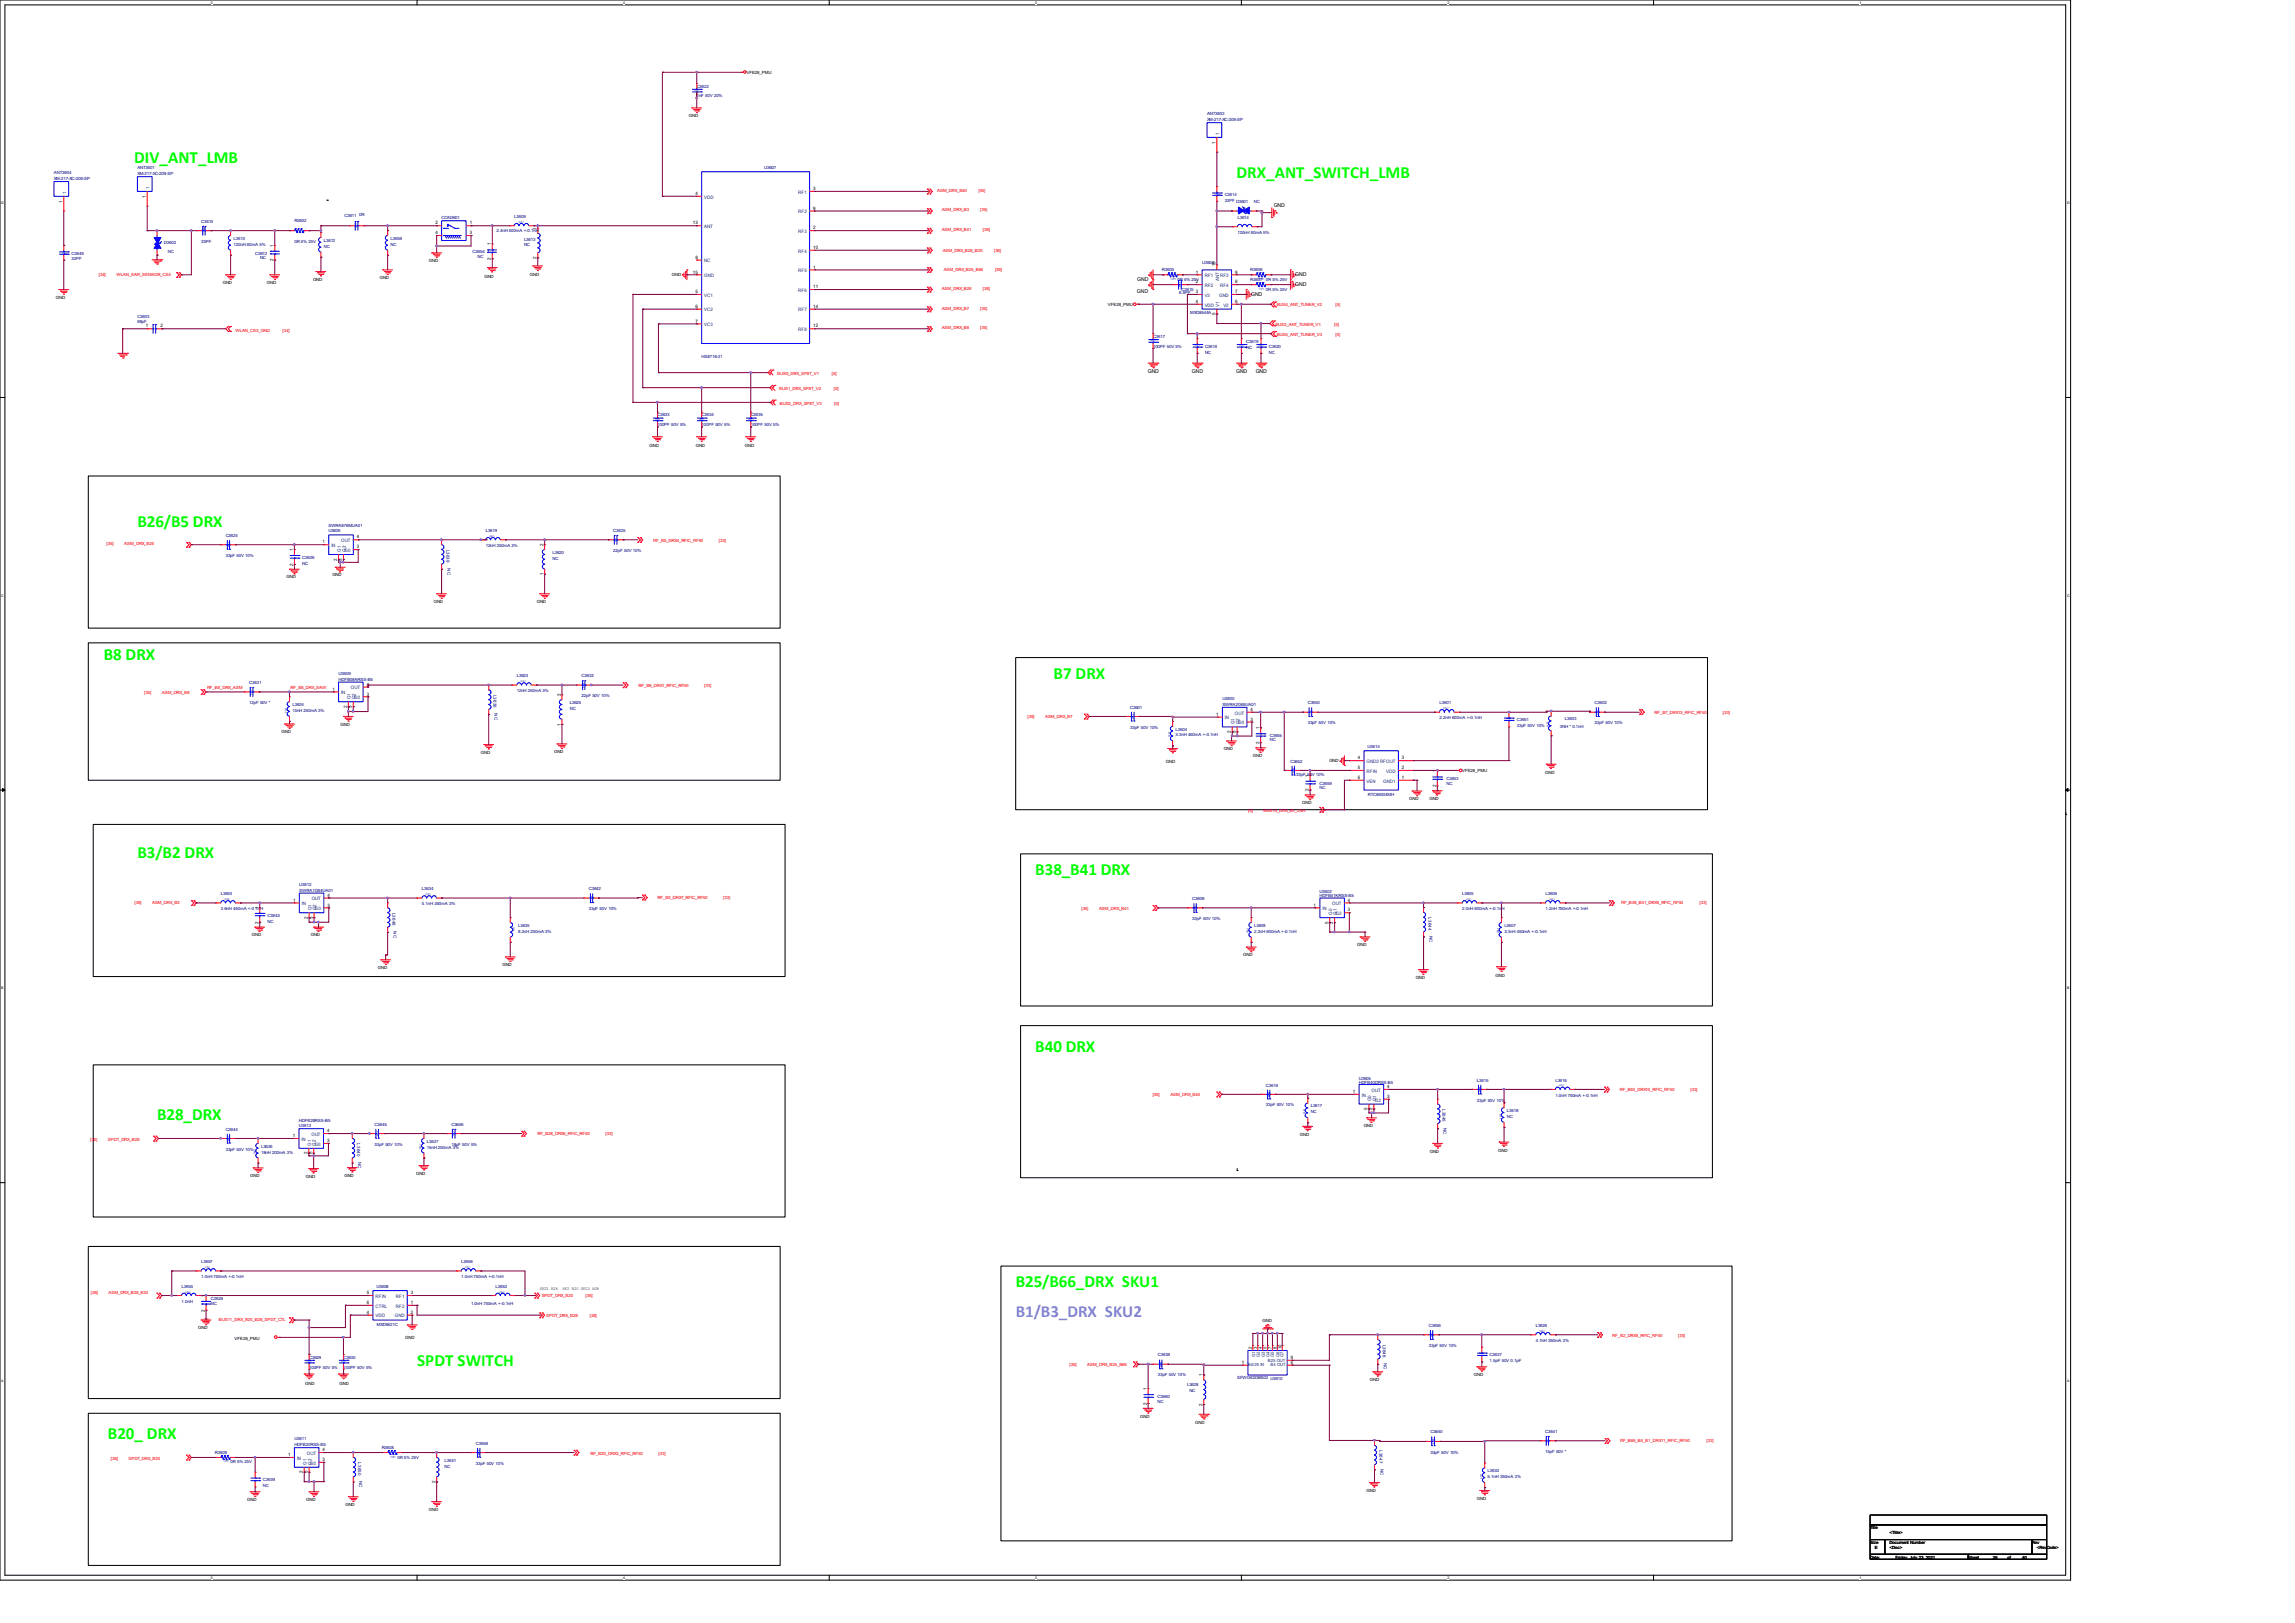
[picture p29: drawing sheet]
<svg xmlns="http://www.w3.org/2000/svg" width="297mm" height="210mm" viewBox="0 0 297 210" stroke-linecap="round" stroke-linejoin="round" font-family="sans-serif">
<defs><g id="words">
<g font-size="2.2" fill="#0f0">
<text x="17.4" y="21">DIV_ANT_LMB</text>
<text x="160" y="23.1">DRX_ANT_SWITCH_LMB</text>
<text x="17.8" y="68.2">B26/B5 DRX</text>
<text x="13.4" y="85.4">B8 DRX</text>
<text x="136.4" y="87.9">B7 DRX</text>
<text x="17.8" y="111.1">B3/B2 DRX</text>
<text x="134" y="113.2">B38_B41 DRX</text>
<text x="134" y="136.1">B40 DRX</text>
<text x="20.3" y="145">B28_DRX</text>
<text x="131.4" y="166.6">B25/B66_DRX SKU1</text>
<text x="54" y="176.7">SPDT SWITCH</text>
<text x="14" y="186.3">B20_ DRX</text>
</g>
<text font-size="2.2" fill="#8080ff" x="131.4" y="170.4">B1/B3_DRX SKU2</text>
<g font-size=".7">
<text x="164.8" y="26.8">GND</text>
<text x="167.6" y="35.8">GND</text>
<text x="147.1" y="38">GND</text>
<text x="147.2" y="36.4">GND</text>
<text x="161.9" y="38.3">GND</text>
<text x="167.6" y="37">GND</text>
<text x="148.5" y="48.3">GND</text>
<text x="154.3" y="48.3">GND</text>
<text x="160" y="48.3">GND</text>
<text x="162.5" y="48.3">GND</text>
</g>
<g font-size=".6" fill="#000080">
<text x="90.2" y="11.3">C3622</text>
<text x="90.2" y="12.6">1nF 50V 20%</text>
<text x="156.2" y="14.9">ANT3603</text>
<text x="156.2" y="15.7">XM-217-XC-209-SP</text>
<text x="7" y="22.5">ANT3604</text>
<text x="7" y="23.3">XM-217-XC-209-SP</text>
<text x="17.8" y="21.9">ANT3601</text>
<text x="17.8" y="22.6">XM-217-XC-209-SP</text>
<text x="98.9" y="21.9">U3607</text>
<text x="26" y="28.8">C3610</text>
<text x="38.1" y="28.7">R3602</text>
<text x="44.6" y="28.1">C3611</text>
<text x="46.5" y="28">0R</text>
<text x="57.1" y="28.4">CON3601</text>
<text x="66.5" y="28.2">L3609</text>
<text x="158.5" y="25.3">C3614</text>
<text x="158.5" y="26.1">33PF D3601</text>
<text x="160.1" y="28.3">L3614</text>
<text x="162.3" y="26.3">NC</text>
<text x="9.3" y="32.9">C3649</text>
<text x="9.3" y="33.7">33PF</text>
<text x="21.2" y="31.6">D3602</text>
<text x="21.7" y="32.7">NC</text>
<text x="26" y="31.4">33PF</text>
<text x="30.2" y="31">L3610</text>
<text x="30.2" y="31.8">120nH 80mA 5%</text>
<text x="33" y="32.9">C3612</text>
<text x="33.7" y="33.6">NC</text>
<text x="38.1" y="31.4">0R 5% 25V</text>
<text x="41.9" y="31.3">L3612</text>
<text x="41.9" y="32">NC</text>
<text x="50.5" y="31">L3658</text>
<text x="50.5" y="31.8">NC</text>
<text x="61.2" y="32.8">C3654</text>
<text x="61.8" y="33.4">NC</text>
<text x="64.3" y="30">2.4nH 500mA +-0.1nH</text>
<text x="67.8" y="31.2">L3613</text>
<text x="67.8" y="31.8">NC</text>
<text x="150.4" y="35.1">R3605</text>
<text x="155.6" y="34.2">U3604</text>
<text x="160.1" y="30.3">120nH 80mA 5%</text>
<text x="161.8" y="35.1">R3606</text>
<text x="17.8" y="41.2">C3603</text>
<text x="17.8" y="41.8">68pF</text>
<text x="152.4" y="36.3">0R 5% 25V</text>
<text x="152.6" y="38.1">6.8PF</text>
<text x="152.9" y="37.6">C3615</text>
<text x="154" y="40.6">MXD8544A</text>
<text x="161.8" y="36.3">R3607</text>
<text x="163.8" y="36.3">0R 5% 25V</text>
<text x="163.8" y="37.6">0R 5% 25V</text>
<text x="90.8" y="46.3">HS8718-31</text>
<text x="149.2" y="43.7">C3617</text>
<text x="149.2" y="45">100PF 50V 5%</text>
<text x="156" y="45">C3618</text>
<text x="156" y="45.8">NC</text>
<text x="161.3" y="44.4">C3619</text>
<text x="161.3" y="45.1">NC</text>
<text x="164.2" y="45">C3620</text>
<text x="164.2" y="45.8">NC</text>
<text x="85.1" y="53.9">C3633</text>
<text x="90.8" y="53.9">C3634</text>
<text x="97.2" y="53.9">C3635</text>
<text x="85.1" y="55.2">100PF 50V 5%</text>
<text x="90.8" y="55.2">100PF 50V 5%</text>
<text x="97.2" y="55.2">100PF 50V 5%</text>
<text x="29.2" y="69.5">C3624</text>
<text x="42.5" y="68.9">U3606</text>
<text x="42.5" y="68.2">SWRA876MUA01</text>
<text x="57.8" y="71.1" transform="rotate(90 57.8 71.1)">L3639</text>
<text x="62.9" y="68.8">L3619</text>
<text x="62.9" y="70.8">12nH 250mA 3%</text>
<text x="71.5" y="71.7">L3620</text>
<text x="79.4" y="68.8">C3625</text>
<text x="79.4" y="71.4">22pF 50V 10%</text>
<text x="29.2" y="72.1">33pF 50V 10%</text>
<text x="39.1" y="72.3">C3626</text>
<text x="39.1" y="73.1">NC</text>
<text x="57.9" y="73.5" transform="rotate(90 57.9 73.5)">NC</text>
<text x="71.5" y="72.4">NC</text>
<text x="32.3" y="88.5">C3631</text>
<text x="43.8" y="87.3">U3609</text>
<text x="43.8" y="88.1">HDFB08ARSS-B5</text>
<text x="63.9" y="89.9" transform="rotate(90 63.9 89.9)">L3638</text>
<text x="66.9" y="87.6">L3623</text>
<text x="66.9" y="89.6">12nH 250mA 3%</text>
<text x="75.3" y="87.6">C3632</text>
<text x="32.3" y="91.1">12pF 50V *</text>
<text x="37.8" y="91.4">L3624</text>
<text x="37.8" y="92.1">15nH 250mA 3%</text>
<text x="64" y="92.3" transform="rotate(90 64 92.3)">NC</text>
<text x="73.7" y="91.1">L3625</text>
<text x="73.7" y="91.9">NC</text>
<text x="75.3" y="90.2">22pF 50V 10%</text>
<text x="146.3" y="91.7">C3601</text>
<text x="146.3" y="94.3">33pF 50V 10%</text>
<text x="152.1" y="94.5">L3604</text>
<text x="152.1" y="95.3">3.3nH 450mA +-0.1nH</text>
<text x="158.2" y="90.6">U3600</text>
<text x="158.2" y="91.3">SWRA2G65UA01</text>
<text x="164.3" y="95.4">C3655</text>
<text x="164.3" y="95.9">NC</text>
<text x="169.2" y="91.1">C3650</text>
<text x="169.2" y="93.7">33pF 50V 10%</text>
<text x="186.3" y="91.1">L3601</text>
<text x="186.3" y="93.1">2.2nH 600mA +-0.1nH</text>
<text x="196.3" y="93.3">C3651</text>
<text x="196.3" y="94.1">33pF 50V 10%</text>
<text x="201.9" y="94.2">3NH * 0.1nH</text>
<text x="202.5" y="93.1">L3603</text>
<text x="206.4" y="91.1">C3602</text>
<text x="206.4" y="93.7">33pF 50V 10%</text>
<text x="167" y="98.7">C3652</text>
<text x="167.8" y="100.5">33pF 50V 10%</text>
<text x="170.8" y="101.5">C3659</text>
<text x="177" y="96.8">U3614</text>
<text x="187.2" y="101">C3653</text>
<text x="187.2" y="101.5">NC</text>
<text x="170.8" y="102.1">NC</text>
<text x="177" y="103">RTC86004MH</text>
<text x="28.6" y="115.8">L3633</text>
<text x="28.6" y="117.8">3.6nH 450mA +-0.1nH</text>
<text x="34.6" y="118.6">C3643</text>
<text x="34.6" y="119.4">NC</text>
<text x="38.7" y="114.6">U3612</text>
<text x="38.7" y="115.4">SWRA1G84UA01</text>
<text x="50.8" y="118.1" transform="rotate(90 50.8 118.1)">L3648</text>
<text x="54.6" y="115.2">L3634</text>
<text x="54.6" y="117.1">5.1nH 350mA 3%</text>
<text x="67.1" y="119.9">L3635</text>
<text x="76.2" y="115.2">C3642</text>
<text x="76.2" y="117.8">33pF 50V 10%</text>
<text x="154.3" y="116.5">C3608</text>
<text x="154.3" y="119">33pF 50V 10%</text>
<text x="162.3" y="119.9">L3608</text>
<text x="170.8" y="115.6">U3602</text>
<text x="170.8" y="116.1">HDFB41KRSS-B5</text>
<text x="184.9" y="118.7" transform="rotate(90 184.9 118.7)">L3644</text>
<text x="189.2" y="115.8">L3605</text>
<text x="189.2" y="117.8">2.0nH 600mA +-0.1nH</text>
<text x="194.7" y="119.9">L3607</text>
<text x="200" y="115.8">L3606</text>
<text x="200" y="117.8">1.2nH 750mA +-0.1nH</text>
<text x="50.9" y="120.5" transform="rotate(90 50.9 120.5)">NC</text>
<text x="67.1" y="120.7">8.2nH 250mA 3%</text>
<text x="162.3" y="120.7">2.2nH 600mA +-0.1nH</text>
<text x="185" y="121.1" transform="rotate(90 185 121.1)">NC</text>
<text x="194.7" y="120.7">3.3nH 450mA +-0.1nH</text>
<text x="163.8" y="140.6">C3616</text>
<text x="163.8" y="143.2">33pF 50V 10%</text>
<text x="169.6" y="143.3">L3617</text>
<text x="175.8" y="139.7">U3605</text>
<text x="175.8" y="140.3">HDFB40DRSS-B5</text>
<text x="186.7" y="143.5" transform="rotate(90 186.7 143.5)">L3645</text>
<text x="191.1" y="140">L3615</text>
<text x="191.1" y="142.5">33pF 50V 10%</text>
<text x="195" y="143.9">L3618</text>
<text x="201.3" y="140">L3616</text>
<text x="201.3" y="141.9">1.0nH 750mA +-0.1nH</text>
<text x="29.2" y="146.3">C3644</text>
<text x="29.2" y="148.9">33pF 50V 10%</text>
<text x="33.8" y="148.5">L3636</text>
<text x="33.8" y="149.3">18nH 200mA 3%</text>
<text x="38.7" y="145.8">U3613</text>
<text x="38.7" y="145.2">HDFB28RSS-B5</text>
<text x="46.2" y="148" transform="rotate(90 46.2 148)">L3640</text>
<text x="48.5" y="145.7">C3645</text>
<text x="48.5" y="148.3">33pF 50V 10%</text>
<text x="55.2" y="147.9">L3637</text>
<text x="55.2" y="148.6">15nH 250mA 3%</text>
<text x="58.4" y="145.7">C3646</text>
<text x="58.4" y="148.3">18pF 50V 5%</text>
<text x="169.6" y="144.1">NC</text>
<text x="186.8" y="145.9" transform="rotate(90 186.8 145.9)">NC</text>
<text x="195" y="144.7">NC</text>
<text x="46.4" y="150.4" transform="rotate(90 46.4 150.4)">NC</text>
<text x="23.5" y="166.6">L3655</text>
<text x="26" y="163.5">L3657</text>
<text x="26" y="165.4">1.0nH 750mA +-0.1nH</text>
<text x="48.7" y="166.7">U3608</text>
<text x="59.7" y="163.5">L3656</text>
<text x="59.7" y="165.4">1.0nH 750mA +-0.1nH</text>
<text x="64.1" y="166.6">L3652</text>
<text x="23.5" y="168.6">1.0nH</text>
<text x="27.3" y="168.2">C3628</text>
<text x="27.3" y="168.8">NC</text>
<text x="48.8" y="171.6">MXD8621C</text>
<text x="61" y="168.8">1.0nH 750mA +-0.1nH</text>
<text x="179" y="174" transform="rotate(90 179 174)">L3646</text>
<text x="184.9" y="171.7">C3636</text>
<text x="198.8" y="171.7">L3626</text>
<text x="198.8" y="173.7">4.7nH 350mA 3%</text>
<text x="40" y="175.8">C3629</text>
<text x="40" y="177.1">100PF 50V 5%</text>
<text x="44.4" y="175.8">C3630</text>
<text x="44.4" y="177.1">100PF 50V 5%</text>
<text x="149.9" y="175.5">C3638</text>
<text x="149.9" y="178.1">33pF 50V 10%</text>
<text x="153.6" y="179.4">L3628</text>
<text x="160.1" y="178.5">SFWG62DBB02 U3610</text>
<text x="179.1" y="176.4" transform="rotate(90 179.1 176.4)">NC</text>
<text x="184.9" y="174.3">33pF 50V 10%</text>
<text x="192.8" y="175.5">C3637</text>
<text x="192.8" y="176.3">1.5pF 50V 0.1pF</text>
<text x="149.8" y="180.9">C3660</text>
<text x="149.8" y="181.5">NC</text>
<text x="153.9" y="180.1">NC</text>
<text x="185.1" y="185.5">C3640</text>
<text x="200" y="185.4">C3641</text>
<text x="27.8" y="188.1">R3609</text>
<text x="29.8" y="189.4">0R 5% 25V</text>
<text x="34" y="191.7">C3639</text>
<text x="38.1" y="186.4">U3611</text>
<text x="38.1" y="187.1">HDFB20RSS-B5</text>
<text x="46.4" y="189.2" transform="rotate(90 46.4 189.2)">L3650</text>
<text x="46.5" y="191.6" transform="rotate(90 46.5 191.6)">NC</text>
<text x="49.4" y="187.5">R3608</text>
<text x="51.4" y="188.7">0R 5% 25V</text>
<text x="57.5" y="189.2">L3631</text>
<text x="57.5" y="189.9">NC</text>
<text x="61.6" y="187">C3658</text>
<text x="61.6" y="189.5">33pF 50V 10%</text>
<text x="178.5" y="187.7" transform="rotate(90 178.5 187.7)">L3647</text>
<text x="178.7" y="190.1" transform="rotate(90 178.7 190.1)">NC</text>
<text x="185.1" y="188.1">33pF 50V 10%</text>
<text x="192.5" y="190.5">L3632</text>
<text x="192.5" y="191.3">5.1nH 350mA 3%</text>
<text x="200" y="188">15pF 50V *</text>
<text x="34" y="192.5">NC</text>
</g>
<g font-size=".6">
<text x="96.6" y="9.5">VFE28_PMU</text>
<text x="89.2" y="15.2">GND</text>
<text x="157.3" y="18.6" transform="rotate(-90 157.3 18.6)">1</text>
<text x="8.1" y="26.2" transform="rotate(-90 8.1 26.2)">1</text>
<text x="18.9" y="25.6" transform="rotate(-90 18.9 25.6)">1</text>
<text x="56.3" y="29">2</text>
<text x="60.8" y="29">1</text>
<text x="69.4" y="29.7" transform="rotate(-90 69.4 29.7)">1</text>
<text x="89.7" y="29">13</text>
<text x="90" y="25.2">4</text>
<text x="105.2" y="29.7">2</text>
<text x="105.2" y="27.1">9</text>
<text x="105.2" y="24.6">3</text>
<text x="35.4" y="33.8" transform="rotate(-90 35.4 33.8)">2</text>
<text x="35.4" y="31.9" transform="rotate(-90 35.4 31.9)">1</text>
<text x="55.5" y="33.9">GND</text>
<text x="56.3" y="30.3">4</text>
<text x="60.8" y="30.3">3</text>
<text x="62.7" y="35.9">GND</text>
<text x="63.5" y="33.7" transform="rotate(-90 63.5 33.7)">2</text>
<text x="63.5" y="31.7" transform="rotate(-90 63.5 31.7)">1</text>
<text x="68.6" y="35.7">GND</text>
<text x="69.4" y="33.5" transform="rotate(-90 69.4 33.5)">2</text>
<text x="87" y="35.7">GND</text>
<text x="89.7" y="35.4">15</text>
<text x="90" y="33.5">8</text>
<text x="105.2" y="34.8">1</text>
<text x="105.2" y="32.2">10</text>
<text x="154.8" y="35.4">1</text>
<text x="157.3" y="34.5" transform="rotate(-90 157.3 34.5)">10</text>
<text x="159.8" y="35.4">9</text>
<text x="7.2" y="38.7">GND</text>
<text x="28.8" y="36.7">GND</text>
<text x="34.5" y="36.7">GND</text>
<text x="40.5" y="36.3">GND</text>
<text x="49.1" y="36.1">GND</text>
<text x="90" y="37.9">5</text>
<text x="90" y="39.8">6</text>
<text x="90" y="41.7">7</text>
<text x="105.2" y="39.8">14</text>
<text x="105.2" y="37.3">11</text>
<text x="143.4" y="39.5">VFE28_PMU</text>
<text x="154.8" y="36.7">2</text>
<text x="154.8" y="37.9">3</text>
<text x="154.8" y="39.2">4</text>
<text x="157.3" y="40.8" transform="rotate(-90 157.3 40.8)">5</text>
<text x="159.8" y="36.7">8</text>
<text x="159.8" y="37.9">7</text>
<text x="159.8" y="39.2">6</text>
<text x="18.9" y="42.4">1</text>
<text x="20.8" y="42.4">2</text>
<text x="105.2" y="42.4">12</text>
<text x="84.1" y="57.8">GND</text>
<text x="90" y="57.8">GND</text>
<text x="96.4" y="57.8">GND</text>
<text x="37.9" y="71.3" transform="rotate(-90 37.9 71.3)">1</text>
<text x="41.7" y="70.3">1</text>
<text x="46.2" y="71">3</text>
<text x="46.2" y="69.7">4</text>
<text x="70.3" y="70.7" transform="rotate(-90 70.3 70.7)">2</text>
<text x="37.1" y="74.8">GND</text>
<text x="37.9" y="73.2" transform="rotate(-90 37.9 73.2)">2</text>
<text x="43" y="74.6">GND</text>
<text x="43.6" y="72.6" transform="rotate(-90 43.6 72.6)">2</text>
<text x="44.3" y="72.6" transform="rotate(-90 44.3 72.6)">5</text>
<text x="70.3" y="74.5" transform="rotate(-90 70.3 74.5)">1</text>
<text x="56.1" y="78">GND</text>
<text x="69.5" y="78">GND</text>
<text x="43" y="89.4">1</text>
<text x="47.5" y="88.7">4</text>
<text x="36.4" y="94.9">GND</text>
<text x="44.1" y="93.9">GND</text>
<text x="44.9" y="91.6" transform="rotate(-90 44.9 91.6)">2</text>
<text x="45.6" y="91.6" transform="rotate(-90 45.6 91.6)">5</text>
<text x="47.5" y="90">3</text>
<text x="72.6" y="93.9" transform="rotate(-90 72.6 93.9)">1</text>
<text x="72.6" y="90.1" transform="rotate(-90 72.6 90.1)">2</text>
<text x="157.4" y="92.6">1</text>
<text x="159.3" y="94.9" transform="rotate(-90 159.3 94.9)">2</text>
<text x="159.9" y="94.9" transform="rotate(-90 159.9 94.9)">5</text>
<text x="161.8" y="92">4</text>
<text x="161.8" y="93.3">3</text>
<text x="163" y="94.4" transform="rotate(-90 163 94.4)">1</text>
<text x="62.2" y="97.5">GND</text>
<text x="71.7" y="97.5">GND</text>
<text x="150.9" y="98.7">GND</text>
<text x="158.4" y="97.1">GND</text>
<text x="162.1" y="98">GND</text>
<text x="163" y="96.3" transform="rotate(-90 163 96.3)">2</text>
<text x="169.4" y="100.5" transform="rotate(-90 169.4 100.5)">1</text>
<text x="172" y="98.6">GND</text>
<text x="175.7" y="98.3">4</text>
<text x="175.7" y="99.5">5</text>
<text x="175.7" y="100.8">6</text>
<text x="181.4" y="100.8">1</text>
<text x="181.4" y="99.5">2</text>
<text x="181.4" y="98.3">3</text>
<text x="185.8" y="101.9" transform="rotate(-90 185.8 101.9)">2</text>
<text x="185.8" y="99.9" transform="rotate(-90 185.8 99.9)">1</text>
<text x="189.2" y="99.9">VFE28_PMU</text>
<text x="200" y="100.1">GND</text>
<text x="168.5" y="104.1">GND</text>
<text x="169.4" y="102.4" transform="rotate(-90 169.4 102.4)">2</text>
<text x="182.4" y="103.6">GND</text>
<text x="185" y="103.5">GND</text>
<text x="33.4" y="119.5" transform="rotate(-90 33.4 119.5)">2</text>
<text x="33.4" y="117.6" transform="rotate(-90 33.4 117.6)">1</text>
<text x="37.9" y="116.7">1</text>
<text x="39.8" y="118.9" transform="rotate(-90 39.8 118.9)">2</text>
<text x="40.5" y="118.9" transform="rotate(-90 40.5 118.9)">5</text>
<text x="42.4" y="116">4</text>
<text x="42.4" y="117.3">3</text>
<text x="170" y="117.3">1</text>
<text x="171.9" y="119.5" transform="rotate(-90 171.9 119.5)">5</text>
<text x="172.6" y="119.5" transform="rotate(-90 172.6 119.5)">2</text>
<text x="174.5" y="117.9">3</text>
<text x="174.5" y="116.7">4</text>
<text x="32.6" y="121.2">GND</text>
<text x="40.2" y="121.2">GND</text>
<text x="48.9" y="125.4">GND</text>
<text x="65" y="125">GND</text>
<text x="160.9" y="123.7">GND</text>
<text x="175.6" y="122.4">GND</text>
<text x="183.2" y="126.7">GND</text>
<text x="193.5" y="126.4">GND</text>
<text x="175.1" y="141.4">1</text>
<text x="177" y="143.7" transform="rotate(-90 177 143.7)">5</text>
<text x="177.6" y="143.7" transform="rotate(-90 177.6 143.7)">2</text>
<text x="179.5" y="142.1">3</text>
<text x="179.5" y="140.8">4</text>
<text x="37.9" y="147.2">1</text>
<text x="39.8" y="149.4" transform="rotate(-90 39.8 149.4)">2</text>
<text x="40.4" y="149.4" transform="rotate(-90 40.4 149.4)">5</text>
<text x="42.3" y="147.8">3</text>
<text x="42.3" y="146.5">4</text>
<text x="168.2" y="146.9">GND</text>
<text x="176.5" y="145.8">GND</text>
<text x="185" y="149.1">GND</text>
<text x="193.9" y="149">GND</text>
<text x="32.4" y="152.3">GND</text>
<text x="39.6" y="152.4">GND</text>
<text x="44.6" y="152.3">GND</text>
<text x="53.8" y="152">GND</text>
<text x="26.5" y="167.8" transform="rotate(-90 26.5 167.8)">1</text>
<text x="47.5" y="167.5">5</text>
<text x="53.2" y="167.5">3</text>
<text x="69.9" y="166.9">SKU1 B28</text>
<text x="72.8" y="166.9">SK2 B20 SKU3 B28</text>
<text x="25.7" y="172">GND</text>
<text x="26.5" y="169.7" transform="rotate(-90 26.5 169.7)">2</text>
<text x="30.4" y="173.4">VFE28_PMU</text>
<text x="47.5" y="168.7">6</text>
<text x="47.5" y="170">4</text>
<text x="52.4" y="173.3">GND</text>
<text x="53.2" y="168.7">1</text>
<text x="53.2" y="170">2</text>
<text x="163.4" y="171.1">GND</text>
<text x="39.5" y="179.2">GND</text>
<text x="43.9" y="179.2">GND</text>
<text x="148.4" y="179.9" transform="rotate(-90 148.4 179.9)">1</text>
<text x="155.6" y="178.1" transform="rotate(-90 155.6 178.1)">1</text>
<text x="160.7" y="176.5">1</text>
<text x="162" y="174.6" transform="rotate(-90 162 174.6)">2</text>
<text x="162.7" y="174.6" transform="rotate(-90 162.7 174.6)">3</text>
<text x="163.3" y="174.6" transform="rotate(-90 163.3 174.6)">4</text>
<text x="163.9" y="174.6" transform="rotate(-90 163.9 174.6)">5</text>
<text x="164.6" y="174.6" transform="rotate(-90 164.6 174.6)">7</text>
<text x="165.2" y="174.6" transform="rotate(-90 165.2 174.6)">8</text>
<text x="165.8" y="174.6" transform="rotate(-90 165.8 174.6)">10</text>
<text x="167" y="176.5">6</text>
<text x="167" y="175.9">9</text>
<text x="177.3" y="178.7">GND</text>
<text x="190.7" y="178.1">GND</text>
<text x="147.6" y="183.4">GND</text>
<text x="148.4" y="181.8" transform="rotate(-90 148.4 181.8)">2</text>
<text x="154.7" y="184.2">GND</text>
<text x="155.6" y="181.9" transform="rotate(-90 155.6 181.9)">2</text>
<text x="37.3" y="188.4">1</text>
<text x="39.2" y="190.7" transform="rotate(-90 39.2 190.7)">2</text>
<text x="39.8" y="190.7" transform="rotate(-90 39.8 190.7)">5</text>
<text x="41.7" y="187.8">4</text>
<text x="41.7" y="189.1">3</text>
<text x="56.3" y="191.9" transform="rotate(-90 56.3 191.9)">2</text>
<text x="56.3" y="188.1" transform="rotate(-90 56.3 188.1)">1</text>
<text x="32" y="194.2">GND</text>
<text x="39.6" y="194.2">GND</text>
<text x="44.7" y="194.9">GND</text>
<text x="55.5" y="195.5">GND</text>
<text x="176.9" y="193.1">GND</text>
<text x="191.1" y="194.1">GND</text>
<text x="242" y="197.9">Title</text>
<text x="242" y="199.8">Size</text>
<text x="242" y="201.7">Date:</text>
<text x="242.6" y="200.4">E</text>
<text x="244.6" y="199.8">Document Number</text>
<text x="244.6" y="200.4">&lt;Doc&gt;</text>
<text x="244.6" y="198.5">&lt;Title&gt;</text>
<text x="245.3" y="201.7">Friday, July 23, 2021</text>
<text x="254.7" y="201.7">Sheet</text>
<text x="257.9" y="201.7">36</text>
<text x="259.8" y="201.7">of</text>
<text x="261.7" y="201.7">40</text>
<text x="263" y="199.8">Rev</text>
<text x="263.6" y="200.4">&lt;RevCode&gt;</text>
</g>
<g font-size=".6" fill="#004080">
<text x="157.8" y="17.4" transform="rotate(-90 157.8 17.4)">1</text>
<text x="8.6" y="25.1" transform="rotate(-90 8.6 25.1)">1</text>
<text x="19.3" y="24.4" transform="rotate(-90 19.3 24.4)">1</text>
<text x="91.1" y="25.7">VDD</text>
<text x="91.1" y="29.5">ANT</text>
<text x="103.3" y="27.6">RF2</text>
<text x="103.3" y="25.1">RF1</text>
<text x="91.1" y="34">NC</text>
<text x="91.1" y="35.9">GND</text>
<text x="103.3" y="30.1">RF3</text>
<text x="103.3" y="35.2">RF5</text>
<text x="103.3" y="32.7">RF4</text>
<text x="155.9" y="35.9">RF1</text>
<text x="157.9" y="35.9">RF3</text>
<text x="91.1" y="38.4">VC1</text>
<text x="91.1" y="40.3">VC2</text>
<text x="103.3" y="40.3">RF7</text>
<text x="103.3" y="37.8">RF6</text>
<text x="155.9" y="37.1">RF2</text>
<text x="155.9" y="38.4">V3</text>
<text x="155.9" y="39.7">VDD</text>
<text x="157.8" y="38.4">GND</text>
<text x="157.8" y="39.7" transform="rotate(-90 157.8 39.7)">V1</text>
<text x="157.8" y="36.4" transform="rotate(-90 157.8 36.4)">ANT</text>
<text x="157.9" y="37.1">RF4</text>
<text x="158.3" y="39.7">V2</text>
<text x="91.1" y="42.2">VC3</text>
<text x="103.3" y="42.8">RF8</text>
<text x="42.9" y="70.8">IN</text>
<text x="44.1" y="71.4" transform="rotate(-90 44.1 71.4)">G1</text>
<text x="44.2" y="70.1">OUT</text>
<text x="44.6" y="71.4">G0</text>
<text x="44.7" y="71.4" transform="rotate(-90 44.7 71.4)">G2</text>
<text x="44.2" y="89.8">IN</text>
<text x="45.4" y="89.2">OUT</text>
<text x="45.4" y="90.5" transform="rotate(-90 45.4 90.5)">G1</text>
<text x="45.8" y="90.5">G0</text>
<text x="46" y="90.5" transform="rotate(-90 46 90.5)">G2</text>
<text x="158.5" y="93.1">IN</text>
<text x="159.8" y="93.7" transform="rotate(-90 159.8 93.7)">G1</text>
<text x="159.8" y="92.5">OUT</text>
<text x="160.2" y="93.7">G0</text>
<text x="160.4" y="93.7" transform="rotate(-90 160.4 93.7)">G2</text>
<text x="176.9" y="98.7">GND2 RFOUT</text>
<text x="176.9" y="100">RFIN</text>
<text x="176.9" y="101.3">VEN</text>
<text x="179" y="101.3">GND1</text>
<text x="179.4" y="100">VDD</text>
<text x="39.1" y="117.1">IN</text>
<text x="40.3" y="117.8" transform="rotate(-90 40.3 117.8)">G1</text>
<text x="40.3" y="116.5">OUT</text>
<text x="40.8" y="117.8">G0</text>
<text x="40.9" y="117.8" transform="rotate(-90 40.9 117.8)">G2</text>
<text x="171.1" y="117.8">IN</text>
<text x="172.4" y="118.4" transform="rotate(-90 172.4 118.4)">G0</text>
<text x="172.4" y="117.1">OUT</text>
<text x="172.8" y="118.4">G2</text>
<text x="173" y="118.4" transform="rotate(-90 173 118.4)">G1</text>
<text x="176.2" y="141.9">IN</text>
<text x="177.5" y="142.5" transform="rotate(-90 177.5 142.5)">G0</text>
<text x="177.5" y="141.3">OUT</text>
<text x="177.9" y="142.5">G2</text>
<text x="178.1" y="142.5" transform="rotate(-90 178.1 142.5)">G1</text>
<text x="39" y="147.6">IN</text>
<text x="40.3" y="148.2" transform="rotate(-90 40.3 148.2)">G1</text>
<text x="40.3" y="147">OUT</text>
<text x="40.7" y="148.3">G0</text>
<text x="40.9" y="148.2" transform="rotate(-90 40.9 148.2)">G2</text>
<text x="48.6" y="167.9">RFIN</text>
<text x="51.2" y="167.9">RF1</text>
<text x="48.6" y="169.2">CTRL</text>
<text x="48.6" y="170.5">VDD</text>
<text x="51.1" y="170.5">GND</text>
<text x="51.2" y="169.2">RF2</text>
<text x="161.5" y="176.8">B4/25 IN</text>
<text x="162.4" y="175.6" transform="rotate(-90 162.4 175.6)">G1</text>
<text x="163" y="175.6" transform="rotate(-90 163 175.6)">G2</text>
<text x="163.7" y="175.6" transform="rotate(-90 163.7 175.6)">G3</text>
<text x="164.1" y="176.3">B25 OUT</text>
<text x="164.3" y="175.6" transform="rotate(-90 164.3 175.6)">G4</text>
<text x="164.4" y="176.8">B4 OUT</text>
<text x="164.9" y="175.6" transform="rotate(-90 164.9 175.6)">G5</text>
<text x="165.6" y="175.6" transform="rotate(-90 165.6 175.6)">G6</text>
<text x="166.1" y="175.6" transform="rotate(-90 166.1 175.6)">G7</text>
<text x="38.4" y="188.9">IN</text>
<text x="39.7" y="189.5" transform="rotate(-90 39.7 189.5)">G1</text>
<text x="39.7" y="188.3">OUT</text>
<text x="40.1" y="189.5">G0</text>
<text x="40.3" y="189.5" transform="rotate(-90 40.3 189.5)">G2</text>
</g>
<g font-size=".6" fill="#f00">
<text x="121.3" y="24.8">ASM_DRX_B40</text>
<text x="121.9" y="29.9">ASM_DRX_B41</text>
<text x="121.9" y="27.3">ASM_DRX_B3</text>
<text x="126.6" y="24.8">[36]</text>
<text x="126.9" y="27.3">[36]</text>
<text x="127.2" y="29.9">[36]</text>
<text x="12.8" y="35.7">[34]</text>
<text x="15.1" y="35.7">WLAN_SAR_SENSOR_CS4</text>
<text x="122" y="32.6">ASM_DRX_B28_B20</text>
<text x="122.1" y="35.1">ASM_DRX_B25_B66</text>
<text x="128.6" y="32.6">[36]</text>
<text x="128.8" y="35.1">[36]</text>
<text x="121.9" y="40">ASM_DRX_B7</text>
<text x="121.9" y="37.5">ASM_DRX_B26</text>
<text x="126.9" y="40">[36]</text>
<text x="127.2" y="37.5">[36]</text>
<text x="165.2" y="39.5">BUS4_ANT_TUNER_V2</text>
<text x="172.8" y="39.5">[5]</text>
<text x="30.5" y="43">WLAN_CS3_GND</text>
<text x="36.6" y="43">[34]</text>
<text x="121.9" y="42.6">ASM_DRX_B8</text>
<text x="126.9" y="42.6">[36]</text>
<text x="165.1" y="42.2">BUS3_ANT_TUNER_V1</text>
<text x="165.2" y="43.4">BUS5_ANT_TUNER_V3</text>
<text x="172.7" y="42.2">[5]</text>
<text x="172.8" y="43.4">[5]</text>
<text x="100.6" y="48.5">BUS0_DRX_SP8T_V1</text>
<text x="100.8" y="50.5">BUS1_DRX_SP8T_V2</text>
<text x="100.9" y="52.4">BUS2_DRX_SP8T_V3</text>
<text x="107.7" y="48.5">[5]</text>
<text x="107.9" y="50.5">[5]</text>
<text x="107.9" y="52.4">[5]</text>
<text x="13.8" y="70.5">[36]</text>
<text x="16.1" y="70.5">ASM_DRX_B26</text>
<text x="84.5" y="70.1">RF_B5_DRX4_RFIC_RF50</text>
<text x="93" y="70.1">[33]</text>
<text x="18.7" y="89.8">[36]</text>
<text x="21" y="89.8">ASM_DRX_B8</text>
<text x="26.8" y="89.2">RF_B8_DRX_ASM</text>
<text x="37.6" y="89.2">RF_B8_DRX_SAW</text>
<text x="82.6" y="88.9">RF_B8_DRX1_RFIC_RF50</text>
<text x="91.1" y="88.9">[33]</text>
<text x="133" y="92.9">[36]</text>
<text x="135.3" y="92.9">ASM_DRX_B7</text>
<text x="214.1" y="92.4">RF_B7_DRX13_RFIC_RF50</text>
<text x="223" y="92.4">[33]</text>
<text x="161.5" y="105">[5]</text>
<text x="163.5" y="105">BUS15_DRX_B7_LNA</text>
<text x="17.4" y="117">[36]</text>
<text x="19.7" y="117">ASM_DRX_B3</text>
<text x="85.1" y="116.4">RF_B3_DRX7_RFIC_RF50</text>
<text x="93.6" y="116.4">[33]</text>
<text x="140" y="117.7">[36]</text>
<text x="142.2" y="117.7">ASM_DRX_B41</text>
<text x="209.8" y="117">RF_B38_B41_DRX9_RFIC_RF50</text>
<text x="220" y="117">[33]</text>
<text x="149.2" y="141.9">[36]</text>
<text x="151.5" y="141.9">ASM_DRX_B40</text>
<text x="209.6" y="141.1">RF_B40_DRX10_RFIC_RF50</text>
<text x="218.8" y="141.1">[33]</text>
<text x="11.7" y="147.6">[36]</text>
<text x="14" y="147.6">SPDT_DRX_B28</text>
<text x="69.6" y="146.9">RF_B28_DRX6_RFIC_RF50</text>
<text x="78.4" y="146.9">[33]</text>
<text x="11.8" y="167.4">[36]</text>
<text x="14.1" y="167.4">ASM_DRX_B28_B20</text>
<text x="70.1" y="167.8">SPDT_DRX_B20</text>
<text x="75.8" y="167.8">[36]</text>
<text x="26.4" y="171">[5]</text>
<text x="28.3" y="171">BUS11_DRX_B20_B28_SPDT_CTL</text>
<text x="70.7" y="170.4">SPDT_DRX_B28</text>
<text x="76.3" y="170.4">[36]</text>
<text x="208.7" y="173">RF_B2_DRX8_RFIC_RF50</text>
<text x="217.2" y="173">[33]</text>
<text x="138.4" y="176.7">[36]</text>
<text x="140.7" y="176.7">ASM_DRX_B25_B66</text>
<text x="14.4" y="188.9">[36]</text>
<text x="16.6" y="188.9">SPDT_DRX_B20</text>
<text x="76.4" y="188.2">RF_B20_DRX3_RFIC_RF50</text>
<text x="85.2" y="188.2">[33]</text>
<text x="209.7" y="186.6">RF_B66_B4_B1_DRX11_RFIC_RF50</text>
<text x="220.8" y="186.6">[33]</text>
</g>
<g font-size=".5">
<text x="27.3" y=".5">5</text>
<text x="80.6" y=".5">4</text>
<text x="134" y=".5">3</text>
<text x="187.3" y=".5">2</text>
<text x="240.7" y=".5">1</text>
<text x=".2" y="26.4">D</text>
<text x="267.5" y="26.4">D</text>
<text x=".2" y="77.2">C</text>
<text x="267.5" y="77.2">C</text>
<text x=".2" y="128">B</text>
<text x="267.5" y="128">B</text>
<text x=".2" y="178.8">A</text>
<text x="267.5" y="178.8">A</text>
<text x="27.3" y="204.3">5</text>
<text x="80.6" y="204.3">4</text>
<text x="134" y="204.3">3</text>
<text x="187.3" y="204.3">2</text>
<text x="240.7" y="204.3">1</text>
</g>
<g font-size=".3" fill="#00f">
<text x="89.9" y="11.8">0201</text>
<text x="26.3" y="29.3" transform="rotate(90 26.3 29.3)">0201</text>
<text x="46.2" y="29.6" transform="rotate(-90 46.2 29.6)">0201</text>
<text x="67.1" y="28.8">0201</text>
<text x="158" y="25.1" transform="rotate(-180 158 25.1)">0201</text>
<text x="8.8" y="32.7" transform="rotate(-180 8.8 32.7)">0201</text>
<text x="152.2" y="35.9" transform="rotate(-180 152.2 35.9)">0201</text>
<text x="163.6" y="35.9" transform="rotate(-180 163.6 35.9)">0201</text>
<text x="152.8" y="37.2" transform="rotate(-90 152.8 37.2)">0201</text>
<text x="163.6" y="37.2" transform="rotate(-180 163.6 37.2)">0201</text>
<text x="148.9" y="44.2">0201</text>
<text x="154.6" y="44.8">0201</text>
<text x="160.4" y="44.8">0201</text>
<text x="162.9" y="44.8">0201</text>
<text x="84.8" y="54.3">0201</text>
<text x="90.5" y="54.3">0201</text>
<text x="96.9" y="54.3">0201</text>
<text x="29.5" y="70.2" transform="rotate(90 29.5 70.2)">0201</text>
<text x="63.4" y="69.5">0201</text>
<text x="79.8" y="70.2" transform="rotate(-90 79.8 70.2)">0201</text>
<text x="32.6" y="89.9" transform="rotate(-90 32.6 89.9)">0201</text>
<text x="67.4" y="88.3">0201</text>
<text x="75.6" y="89" transform="rotate(-90 75.6 89)">0201</text>
<text x="37.1" y="92.2" transform="rotate(-90 37.1 92.2)">0201</text>
<text x="146.5" y="92.4" transform="rotate(90 146.5 92.4)">0201</text>
<text x="151.4" y="95.4" transform="rotate(-90 151.4 95.4)">0201</text>
<text x="169.5" y="91.8" transform="rotate(90 169.5 91.8)">0201</text>
<text x="186.8" y="91.8">0201</text>
<text x="194.9" y="93.1">0201</text>
<text x="200.4" y="94.1" transform="rotate(-90 200.4 94.1)">0201</text>
<text x="206.7" y="91.8" transform="rotate(90 206.7 91.8)">0201</text>
<text x="167.3" y="99.4" transform="rotate(90 167.3 99.4)">0201</text>
<text x="29.1" y="116.5">0201</text>
<text x="55.1" y="115.8">0201</text>
<text x="66.4" y="119.9" transform="rotate(90 66.4 119.9)">0201</text>
<text x="76.5" y="115.9" transform="rotate(90 76.5 115.9)">0201</text>
<text x="154.6" y="117.2" transform="rotate(90 154.6 117.2)">0201</text>
<text x="189.7" y="116.5">0201</text>
<text x="200.5" y="116.5">0201</text>
<text x="161.6" y="120.8" transform="rotate(-90 161.6 120.8)">0201</text>
<text x="194" y="120.8" transform="rotate(-90 194 120.8)">0201</text>
<text x="164.1" y="141.3" transform="rotate(90 164.1 141.3)">0201</text>
<text x="191.4" y="140.7" transform="rotate(90 191.4 140.7)">0201</text>
<text x="201.8" y="140.6">0201</text>
<text x="29.5" y="147" transform="rotate(90 29.5 147)">0201</text>
<text x="33.1" y="149.4" transform="rotate(-90 33.1 149.4)">0201</text>
<text x="48.7" y="146.4" transform="rotate(90 48.7 146.4)">0201</text>
<text x="54.5" y="148.7" transform="rotate(-90 54.5 148.7)">0201</text>
<text x="58.8" y="147" transform="rotate(-90 58.8 147)">0201</text>
<text x="168.9" y="144.2" transform="rotate(-90 168.9 144.2)">0201</text>
<text x="194.3" y="144.7" transform="rotate(-90 194.3 144.7)">0201</text>
<text x="24" y="167.3">0201</text>
<text x="26.5" y="164.1">0201</text>
<text x="60.2" y="164.1">0201</text>
<text x="64.6" y="167.3">0201</text>
<text x="185.2" y="172.4" transform="rotate(90 185.2 172.4)">0201</text>
<text x="199.3" y="172.3">0201</text>
<text x="39.7" y="176.2">0201</text>
<text x="44.2" y="176.2">0201</text>
<text x="150.2" y="176.2" transform="rotate(90 150.2 176.2)">0201</text>
<text x="191.5" y="175.3">0201</text>
<text x="29.6" y="189" transform="rotate(-180 29.6 189)">0201</text>
<text x="51.2" y="188.3" transform="rotate(-180 51.2 188.3)">0201</text>
<text x="61.9" y="187.7" transform="rotate(90 61.9 187.7)">0201</text>
<text x="185.4" y="186.2" transform="rotate(90 185.4 186.2)">0201</text>
<text x="191.8" y="191.4" transform="rotate(-90 191.8 191.4)">0201</text>
<text x="200.3" y="186.8" transform="rotate(-90 200.3 186.8)">0201</text>
</g>
</g></defs>
<path d="M0 0h268v204.5h-268zM.6 .6h266.7v203.2h-266.7z" fill="none" stroke="#000" stroke-width=".13"/>
<g fill="#fff">
<path d="M27.3 .1h.2v.5h-.2z"/>
<path d="M27.3 203.9h.2v.5h-.2z"/>
</g>
<path d="M54 0v.6M54 203.8v.7" fill="none" stroke="#000" stroke-width=".13"/>
<g fill="#fff">
<path d="M80.6 .1h.3v.5h-.3z"/>
<path d="M80.6 203.9h.3v.5h-.3z"/>
</g>
<path d="M107.3 0v.6M107.3 203.8v.7" fill="none" stroke="#000" stroke-width=".13"/>
<g fill="#fff">
<path d="M134 .1h.2v.5h-.2z"/>
<path d="M134 203.9h.2v.5h-.2z"/>
</g>
<path d="M160.7 0v.6M160.7 203.8v.7" fill="none" stroke="#000" stroke-width=".13"/>
<g fill="#fff">
<path d="M187.3 .1h.2v.5h-.2z"/>
<path d="M187.3 203.9h.2v.5h-.2z"/>
</g>
<path d="M214 0v.6M214 203.8v.7" fill="none" stroke="#000" stroke-width=".13"/>
<g fill="#fff">
<path d="M240.7 .1h.2v.5h-.2z"/>
<path d="M240.7 203.9h.2v.5h-.2z"/>
<path d="M.2 26h.3v.5h-.3z"/>
<path d="M267.5 26h.3v.5h-.3z"/>
<path d="M.2 76.8h.3v.5h-.3z"/>
<path d="M267.5 76.8h.3v.5h-.3z"/>
</g>
<path d="M0 51.4h.6M267.3 51.4h.7" fill="none" stroke="#000" stroke-width=".13"/>
<g fill="#fff">
<path d="M.2 127.6h.2v.5h-.2z"/>
<path d="M267.5 127.6h.3v.5h-.3z"/>
</g>
<path d="M0 102.2h.6M267.3 102.2h.7" fill="none" stroke="#000" stroke-width=".13"/>
<path d="M.3 102l.3 .2-.3 .2zM267.3 102.2l.3-.2v.4z" fill="#000" stroke="#000" stroke-width=".13"/>
<g fill="#fff">
<path d="M.2 178.4h.3v.5h-.3z"/>
<path d="M267.5 178.4h.3v.5h-.3z"/>
</g>
<g fill="none" stroke="#000" stroke-width=".13">
<path d="M42.3 25.9h.1M42.4 25.9h.1M11.4 61.6h89.6v19.7h-89.6zM11.4 83.2h89.6v17.8h-89.6zM131.4 85.1h89.6v19.7h-89.6zM12.1 106.7h89.5v19.7h-89.5zM132.1 110.5h89.5v19.7h-89.5zM267.3 105.4h.1M267.3 105.1v.3M12.1 137.8h89.5v19.7h-89.5zM132.1 132.7h89.5v19.7h-89.5zM0 153h.6"/>
<path d="M160.1 151.5h.1M160.1 151.2v.3M267.3 153h.7M11.4 161.3h89.6v19.7h-89.6zM129.5 163.8h94.7v35.6h-94.7zM11.4 182.9h89.6v19.7h-89.6zM242 196h22.9v1.3h-22.9zM242 197.3h22.9v1.9h-22.9zM242 199.2h1.9v1.9h-1.9zM243.9 199.2h19.1v1.9h-19.1zM263 199.2h1.9v1.9h-1.9zM242 201.1h12.7v.7h-12.7z"/>
<path d="M254.7 201.1h10.2v.7h-10.2z"/>
</g>
<g fill="none" stroke="#f00" stroke-width=".13">
<path d="M89.5 14h.1M89.5 14h1.3M89.7 14.2h.1M89.7 14.2h.9M89.9 14.4h.5M90.1 14.6h.1M90.1 14.6h.2M90.2 10.8h.1M90.2 12.7h.1M90.2 10.8v.6M90.2 12.1v.6M90.4 14.4h.1"/>
<path d="M96 9.4h.1M96 9.4h.2M157.5 19.7h.1M157.5 17.8v1.9M7.6 37.5h.1M7.6 37.5h1.3M7.8 37.7h.1M7.8 37.7h.9M8 37.8h.5M8.2 38.1h.1M8.3 27.3h.1M8.3 33.7h.1"/>
<path d="M8.3 31.7h.1M8.3 25.4v1.9M8.3 31.7v.7M8.3 33v.7M8.5 37.8h.1M19 26.7h.1M19 24.8v1.9M19.7 33.6h1.3M19.9 33.8h.9M20.1 34h.1M20.1 34h.5M20.3 34.2h.1"/>
<path d="M20.3 29.8h.1M20.3 33h.1M20.3 29.8v.7M20.3 32.4v.6M20.4 34.2h.1M20.8 33.8h.1M21 33.6h.1M22.9 35.3h.1M22.9 35.9h.1M22.9 35.3l.3 .3-.3 .3M23.2 35.9h.1M23.2 35.3h.1"/>
<path d="M23.2 35.3l.3 .3-.3 .3M25.4 29.8h.1M25.4 29.8h.6M26.7 29.8h.6M27.3 29.8h.1M29.2 35.6h.1M29.2 35.6h1.3M29.4 35.8h.1M29.4 35.8h.9M29.6 35.9h.5M29.8 36.2h.1M29.8 33h.1"/>
<path d="M29.8 29.8h.1M29.8 29.8v.7M29.8 32.4v.6M30.1 35.9h.1M34.9 35.6h.1M34.9 35.6h1.3M35.1 35.8h.1M35.1 35.8h.9M35.3 35.9h.5M35.5 36.2h.1M35.6 33.7h.1M35.6 31.7h.1"/>
<path d="M35.6 31.7v.7M35.6 33v.7M35.8 35.9h.1M37.5 29.8h.1M37.5 29.8h.6M39.4 29.8h.6M40 29.8h.1M40.9 35.1h.1M40.9 35.1h1.3M41.1 35.3h.1M41.1 35.3h.9M41.3 35.5h.5"/>
<path d="M41.5 35.7h.1M41.5 30.1h.1M41.5 33.3h.1M41.5 30.1v.6M41.5 32.6v.7M41.8 35.5h.1M45.2 29.2h.1M45.2 29.2h.6M46.5 29.2h.6M47.1 29.2h.1M49.5 34.9h.1M49.5 34.9h1.3"/>
<path d="M49.7 35.1h.1M49.7 35.1h.9M49.9 35.3h.5M50.1 35.5h.1M50.2 29.8h.1M50.2 33h.1M50.2 29.8v.7M50.2 32.4v.6M50.4 35.3h.1M55.9 32.7h.1M55.9 32.7h1.2M56.1 32.9h.1"/>
<path d="M56.1 32.9h.9M56.3 33.1h.5M56.5 33.3h.1M56.5 29.2h.1M56.5 30.5h.1M56.5 29.2h.6M56.5 30.5h.6M56.8 33.1h.1M60.3 29.2h.7M60.3 30.5h.7M61 29.2h.1M61 30.5h.1"/>
<path d="M63.1 34.6h.1M63.1 34.6h1.2M63.2 34.8h.1M63.2 34.8h.9M63.5 35h.5M63.6 35.2h.1M63.6 35.2h.2M63.7 33.5h.1M63.7 31.6h.1M63.7 31.6v.6M63.7 32.9v.6M64 35h.1"/>
<path d="M65.9 29.2h.1M65.9 29.2h.6M68.5 29.2h.6M69 34.4h.1M69 34.4h1.2M69.1 29.2h.1M69.2 34.6h.1M69.2 34.6h.9M69.3 34.8h.5M69.6 35h.1M69.6 29.5h.1M69.6 33.4h.1"/>
<path d="M69.6 29.5v.7M69.6 32.7v.7M69.8 34.8h.1M88.3 35.5h.1M88.3 35.5v.1M88.5 35.8h.1M88.5 35.3v.5M88.7 35.1h.1M88.7 35.1v.9M88.9 34.9h.1M88.9 34.9v1.3M90.2 25.4h.1"/>
<path d="M90.2 29.2h.1M90.2 33.7h.1M90.2 35.6h.1M90.2 38.1h.1M90.2 35.6h.6M90.2 38.1h.6M90.2 29.2h.6M90.2 25.4h.6M90.2 33.7h.6M104.8 37.5h.6M104.8 34.9h.6M104.8 29.8h.6"/>
<path d="M104.8 27.3h.6M104.8 32.4h.6M104.8 24.8h.6M105.4 29.8h.1M105.4 37.5h.1M105.4 34.9h.1M105.4 32.4h.1M105.4 27.3h.1M105.4 24.8h.1M120 39.7h.1M120 25.1h.1M120 24.5h.1"/>
<path d="M120 34.6h.1M120 35.3h.1M120 29.5h.1M120 30.2h.1M120 37.2h.1M120 37.8h.1M120 32.1h.1M120 32.7h.1M120 27h.1M120 27.6h.1M120 39.7l.4 .3-.4 .3M120 24.5l.4 .3-.4 .3"/>
<path d="M120 34.6l.4 .3-.4 .4M120 29.5l.4 .3-.4 .4M120 37.2l.4 .3-.4 .3M120 32.1l.4 .3-.4 .3M120 27l.4 .3-.4 .3M120.4 39.7h.1M120.4 25.1h.1M120.4 24.5h.1M120.4 34.6h.1M120.4 35.3h.1M120.4 29.5h.1M120.4 30.2h.1"/>
<path d="M120.4 37.2h.1M120.4 37.8h.1M120.4 32.1h.1M120.4 32.7h.1M120.4 27h.1M120.4 27.6h.1M120.4 39.7l.2 .3-.2 .3M120.4 24.5l.2 .3-.2 .3M120.4 34.6l.2 .3-.2 .4M120.4 29.5l.2 .3-.2 .4M120.4 37.2l.2 .3-.2 .3M120.4 32.1l.2 .3-.2 .3"/>
<path d="M120.4 27l.2 .3-.2 .3M147.1 39.4h.2M147.3 39.4h.1M148.7 35.6h.1M148.7 36.9h.1M148.7 35.5v.1M148.7 36.8v.1M148.8 35.3h.1M148.8 36.6h.1M148.8 35.3v.5M148.8 36.6v.5M149.1 36h.1"/>
<path d="M149.1 37.3h.1M149.1 35.1v.9M149.1 36.4v.9M149.2 36.2h.1M149.2 37.5h.1M149.2 34.9v2.6M150.5 35.6h.1M150.5 35.6h.6M151.8 36.8h.1M151.8 36.8h.6M152.4 35.6h.6M153 35.6h.1"/>
<path d="M153 36.8h.7M153.7 36.8h.1M154.9 35.6h.1M154.9 36.8h.1M154.9 38.1h.1M154.9 39.4h.1M154.9 35.6h.7M154.9 39.4h.7M154.9 36.8h.7M154.9 38.1h.7M157.5 26h.1M157.5 24.1h.1"/>
<path d="M157.5 34.3h.1M157.5 24.1v.7M157.5 25.4v.6M157.5 34.3v.6M159.4 27.3h.1M159.4 35.6h.6M159.4 39.4h.6M159.4 36.8h.6M159.4 27.3h.6M159.4 38.1h.6M159.5 29.3h.1M159.5 29.3h.6"/>
<path d="M160 35.6h.1M160 36.8h.1M160 38.1h.1M160 39.4h.1M161.3 37.5h.1M161.3 37.5v1.2M161.5 37.7h.1M161.5 37.7v.9M161.7 38.4h.1M161.7 37.8v.6M161.9 38.1h.1M161.9 38.1v.1"/>
<path d="M161.9 35.6h.1M161.9 36.8h.1M161.9 35.6h.7M161.9 36.8h.7M161.9 27.3h.7M162.1 29.3h.6M162.6 27.3h.1M162.7 29.3h.1M163.8 35.6h.7M163.8 36.8h.7M164.5 35.6h.1M164.5 36.8h.1"/>
<path d="M164.6 28.2h.1M164.6 26.9v1.3M164.8 27.9h.1M164.8 39.1h.1M164.8 39.7h.1M164.8 27.1v.8M164.8 39.1l-.3 .3 .3 .3M165 27.3h.1M165 27.3v.5M165.1 39.7h.1M165.1 39.1h.1M165.1 39.1l-.3 .3 .3 .3"/>
<path d="M165.2 27.6h.1M165.2 27.4v.2M167 34.9h.1M167 36.2h.1M167 34.9v2.6M167.2 35.1h.1M167.2 36.4h.1M167.2 35.1v.9M167.2 36.4v.9M167.4 35.8h.1M167.4 37.1h.1M167.4 35.3v.5"/>
<path d="M167.4 36.6v.5M167.6 35.5h.1M167.6 36.8h.1M167.6 35.5v.1M167.6 36.8v.1M15.2 45.7h1.3M15.5 45.9h.8M15.6 46.1h.1M15.6 46.1h.5M15.8 46.3h.2M16 46.3h.1M16.3 45.9h.1"/>
<path d="M16.5 45.7h.1M19 42.5h.1M19 42.5h.7M20.3 42.5h.7M21 42.5h.1M29.5 42.2h.1M29.5 42.9h.1M29.5 42.2l-.3 .3 .3 .4M29.8 42.9h.1M29.8 42.2h.1M29.8 42.2l-.3 .3 .3 .4M84.5 56.5h.1"/>
<path d="M84.5 56.5h1.2M84.7 56.7h.1M84.7 56.7h.9M84.8 56.9h.5M85 57.1h.1M85 57.1h.2M85.1 53.3h.1M85.1 55.2h.1M85.1 53.3v.7M85.1 54.6v.6M85.3 56.9h.1M90.2 56.5h.1"/>
<path d="M90.2 40h.1M90.2 41.9h.1M90.2 56.5h1.2M90.2 40h.6M90.2 41.9h.6M90.4 56.7h.1M90.4 56.7h.9M90.6 56.9h.5M90.8 57.1h.1M90.8 53.3h.1M90.8 55.2h.1M90.8 53.3v.7"/>
<path d="M90.8 54.6v.6M91.1 56.9h.1M96.5 56.5h.1M96.5 56.5h1.3M96.7 56.7h.1M96.7 56.7h.9M96.9 56.9h.5M97.1 57.1h.1M97.2 53.3h.1M97.2 55.2h.1M97.2 53.3v.7M97.2 54.6v.6"/>
<path d="M97.4 56.9h.1M99.4 48.2h.1M99.4 48.2l.3 .3M99.7 50.2h.1M99.7 50.2l.2 .3M99.7 48.2h.1M99.7 47.9h.1M99.7 52.1h.1M99.7 48.2l.3 .3M99.7 47.9l-.3 .3M99.7 52.1l.3 .3M99.9 50.2h.1"/>
<path d="M99.9 49.9h.1M99.9 50.2l.4 .3M99.9 49.9l-.2 .3M100 47.9h.1M100 52.1h.1M100 51.8h.1M100 47.9l-.3 .3M100 52.1l.3 .3M100 51.8l-.3 .3M100.3 49.9h.1M100.3 49.9l-.4 .3M100.3 51.8h.1"/>
<path d="M100.3 51.8l-.3 .3M104.8 42.5h.6M104.8 40h.6M105.4 42.5h.1M105.4 40h.1M120 40.3h.1M120 42.2h.1M120 42.9h.1M120 42.2l.4 .3-.4 .4M120.4 40.3h.1M120.4 42.2h.1M120.4 42.9h.1"/>
<path d="M120.4 42.2l.2 .3-.2 .4M148.6 47h1.3M148.8 47.2h.9M149 47.4h.1M149 47.4h.5M149.2 47.6h.1M149.2 43.2h.1M149.2 45.1h.1M149.2 43.2v.6M149.2 44.4v.7M149.3 47.6h.1M149.7 47.2h.1"/>
<path d="M149.9 47h.1M154.3 47h1.3M154.5 47.2h.9M154.7 47.4h.1M154.7 47.4h.5M154.9 47.6h.1M154.9 43.8h.1M154.9 45.7h.1M154.9 43.8v.6M154.9 45.1v.6M155 47.6h.1M155.4 47.2h.1"/>
<path d="M155.6 47h.1M157.5 40.6h.1M157.5 40v.6M160 47h1.3M160.2 47.2h.9M160.4 47.4h.1M160.4 47.4h.5M160.6 47.6h.1M160.7 43.8h.1M160.7 45.7h.1M160.7 43.8v.6M160.7 45.1v.6"/>
<path d="M160.7 47.6h.1M161.1 47.2h.1M161.3 47h.1M162.6 47h1.2M162.8 47.2h.9M162.9 47.4h.1M162.9 47.4h.5M163.2 47.6h.1M163.2 43.8h.1M163.2 45.7h.1M163.2 43.8v.6M163.2 45.1v.6"/>
<path d="M163.3 47.6h.1M163.7 47.2h.1M163.8 47h.1M164.7 41.5h.1M164.7 42.2h.1M164.7 41.5l-.4 .4 .4 .3M164.8 42.9h.1M164.8 43.5h.1M164.8 42.9l-.3 .3 .3 .3M165 42.2h.1M165 41.5h.1M165 41.5l-.3 .4 .3 .3"/>
<path d="M165.1 43.5h.1M165.1 42.9h.1M165.1 42.9l-.3 .3 .3 .3M24.1 70.2h.1M24.1 70.8h.1M24.1 70.2l.4 .3-.4 .3M24.5 70.8h.1M24.5 70.2h.1M24.5 70.2l.3 .3-.3 .3M28.6 70.5h.1M28.6 70.5h.6M29.8 70.5h.7"/>
<path d="M30.5 70.5h.1M37.5 73.7h.1M37.5 73.7h1.2M37.7 73.9h.1M37.7 73.9h.9M37.8 74h.6M38.1 74.3h.1M38.1 73h.1M38.1 71.1h.1M38.1 71.1v.7M38.1 72.4v.6M38.4 74h.1"/>
<path d="M41.9 70.5h.1M41.9 70.5h.6M43.4 73.4h.1M43.4 73.4h1.3M43.6 73.6h.1M43.6 73.6h.8M43.8 73.8h.5M43.8 72.4h.1M43.8 71.8v.6M43.9 74h.1M43.9 74h.2M44.3 73.8h.1"/>
<path d="M44.4 72.4h.1M44.4 71.8v.6M45.7 69.8h.7M45.7 71.1h.7M46.4 71.1h.1M46.4 69.8h.1M56.5 76.8h.1M56.5 76.8h1.3M56.7 77h.1M56.7 77h.9M56.9 77.2h.5M57.1 77.4h.1"/>
<path d="M57.1 69.8h.1M57.1 73.7h.1M57.1 69.8v.7M57.1 73v.7M57.4 77.2h.1M62.2 69.8h.1M62.2 69.8h.7M64.8 69.8h.6M65.4 69.8h.1M69.8 76.8h.1M69.8 76.8h1.3M70.1 77h.1"/>
<path d="M70.1 77h.9M70.2 77.2h.5M70.4 77.4h.1M70.4 77.4h.2M70.5 74.3h.1M70.5 70.5h.1M70.5 70.5v.6M70.5 73.7v.6M70.7 77.2h.1M78.7 69.8h.1M78.7 69.8h.7M80 69.8h.6"/>
<path d="M80.6 69.8h.1M82.5 69.6h.1M82.5 70.2h.1M82.5 69.6l.4 .2-.4 .4M82.9 69.6h.1M82.9 70.2h.1M82.9 69.6l.3 .2-.3 .4M26 89.2h.1M26 89.9h.1M26 89.2l.4 .3-.4 .4M26.4 89.9h.1M26.4 89.2h.1"/>
<path d="M26.4 89.2l.3 .3-.3 .4M31.6 89.5h.1M31.6 89.5h.7M32.9 89.5h.6M33.5 89.5h.1M36.8 93.7h.1M36.8 93.7h1.3M37 93.9h.1M37 93.9h.9M37.2 94.1h.5M37.4 94.2h.1M37.5 93.3h.1"/>
<path d="M37.5 90.2h.1M37.5 90.2v.6M37.5 92.7v.6M37.7 94.1h.1M43.2 89.5h.1M43.2 89.5h.6M44.4 92.7h.1M44.4 92.7h1.3M44.7 92.9h.1M44.7 92.9h.9M44.8 93.1h.5M45 93.3h.1"/>
<path d="M45 93.3h.2M45.1 91.4h.1M45.1 90.8v.6M45.3 93.1h.1M45.7 91.4h.1M45.7 90.8v.6M47 88.9h.6M47 90.2h.6M47.6 88.9h.1M47.6 90.2h.1M62.6 96.4h.1M62.6 96.4h1.3"/>
<path d="M62.8 96.5h.1M62.8 96.5h.9M63 96.7h.5M63.2 96.9h.1M63.2 88.6h.1M63.2 92.5h.1M63.2 88.6v.7M63.2 91.8v.7M63.5 96.7h.1M66.3 88.6h.1M66.3 88.6h.6M68.8 88.6h.6"/>
<path d="M69.4 88.6h.1M72.1 96.3h.1M72.1 96.3h1.3M72.3 96.5h.1M72.3 96.5h.9M72.5 96.6h.5M72.6 96.9h.1M72.6 96.9h.2M72.7 93.7h.1M72.7 89.9h.1M72.7 89.9v.7M72.7 93.1v.6"/>
<path d="M73 96.6h.1M74.6 88.6h.1M74.6 88.6h.7M75.9 88.6h.6M76.5 88.6h.1M80.6 88.3h.1M80.6 89h.1M80.6 88.3l.4 .3-.4 .4M81 88.3h.1M81 89h.1M81 88.3l.3 .3-.3 .4M140.3 92.4h.1"/>
<path d="M140.3 93h.1M140.3 92.4l.4 .3-.4 .3M140.7 93h.1M140.7 92.4h.1M140.7 92.4l.3 .3-.3 .3M145.6 92.7h.1M145.6 92.7h.7M146.9 92.7h.6M147.5 92.7h.1M151.1 96.9h.1M151.1 96.9h1.3M151.3 97h.1"/>
<path d="M151.3 97h.9M151.5 97.2h.5M151.7 97.4h.1M151.8 96.5h.1M151.8 93.3h.1M151.8 93.3v.7M151.8 95.9v.6M152 97.2h.1M157.6 92.8h.1M157.6 92.8h.6M158.7 95.9h.1M158.7 95.9h1.3"/>
<path d="M159 96.1h.1M159 96.1h.9M159.1 96.3h.5M159.3 96.5h.1M159.3 96.5h.2M159.5 94.7h.1M159.5 94.1v.6M159.6 96.3h.1M160.1 94.7h.1M160.1 94.1v.6M161.4 92.2h.6M161.4 93.4h.6"/>
<path d="M162 92.2h.1M162 93.4h.1M162.5 96.8h.1M162.5 96.8h1.3M162.7 97h.1M162.7 97h.9M162.9 97.2h.5M163.1 97.4h.1M163.2 96.1h.1M163.2 94.2h.1M163.2 94.2v.6M163.2 95.5v.6"/>
<path d="M163.4 97.2h.1M166.4 99.7h.1M166.4 99.7h.6M167.6 99.7h.7M168.3 99.7h.1M168.6 92.2h.1M168.6 92.2h.6M169.9 92.2h.6M170.5 92.2h.1M173.4 98.5h.1M173.4 98.4v.1M173.6 98.2h.1"/>
<path d="M173.6 98.2v.5M173.8 98.9h.1M173.8 98v.9M174 99.1h.1M174 97.8v1.3M174.6 98.4h.1M174.6 99.7h.1M174.6 99.7h1.9M174.6 98.4h1.9M181 99.7h1.9M181 98.4h1.9M182.9 99.7h.1"/>
<path d="M182.9 98.4h.1M185.7 92.2h.1M185.7 92.2h.6M186 99.8h.1M186 99.8v.6M188.2 92.2h.6M188.6 99.7h.1M188.6 99.7h.2M188.8 92.2h.1M195.3 92.2h.1M195.3 94.1h.1M195.3 92.2v.6"/>
<path d="M195.3 93.4v.7M200.1 98.9h.1M200.1 98.9h1.3M200.3 99.1h.1M200.3 99.1h.9M200.5 99.3h.5M200.7 99.4h.1M200.7 95.2h.1M200.7 92h.1M200.7 92v.7M200.7 94.6v.6M201 99.3h.1"/>
<path d="M205.7 92.2h.1M205.7 92.2h.7M207 92.2h.6M207.6 92.2h.1M212.2 91.8h.1M212.2 92.5h.1M212.2 91.8l.3 .4-.3 .3M212.5 91.8h.1M212.5 92.5h.1M212.5 91.8l.3 .4-.3 .3M24.8 116.5h.1M24.8 117.2h.1"/>
<path d="M24.8 116.5l.3 .3-.3 .4M25.1 117.2h.1M25.1 116.5h.1M25.1 116.5l.3 .3-.3 .4M27.9 116.8h.1M27.9 116.8h.7M30.5 116.8h.6M31.1 116.8h.1M33 120h.1M33 120h1.2M33.6 119.3h.1M33.6 117.4h.1"/>
<path d="M33.6 117.4v.7M33.6 118.7v.6M38.1 116.8h.1M38.1 116.8h.6M40 118.7h.1M40 118.1v.6M40.6 120h.1M40.6 120h1.3M40.6 118.7h.1M40.6 118.1v.6M41.9 116.2h.6M41.9 117.5h.6"/>
<path d="M42.5 116.2h.1M42.5 117.5h.1M50.2 116.8h.1M50.2 116.8v.7M54 116.2h.1M54 116.2h.6M56.5 116.2h.6M57.1 116.2h.1M66 118.7h.1M66 118.7v.7M75.6 116.2h.1M75.6 116.2h.6"/>
<path d="M76.8 116.2h.7M77.5 116.2h.1M83.1 115.8h.1M83.1 116.5h.1M83.1 115.8l.3 .4-.3 .3M83.4 115.8h.1M83.4 116.5h.1M83.4 115.8l.4 .4-.4 .3M149.2 117.2h.1M149.2 117.8h.1M149.2 117.2l.4 .3-.4 .3M149.6 117.8h.1"/>
<path d="M149.6 117.2h.1M149.6 117.2l.3 .3-.3 .3M153.7 117.5h.1M153.7 117.5h.6M154.9 117.5h.7M155.6 117.5h.1M161.9 118.7h.1M161.9 118.7v.7M168.9 102.9h.1M168.9 102.9h1.3M169.1 103.1h.1M169.1 103.1h.9"/>
<path d="M169.3 103.3h.5M169.5 103.5h.1M169.5 102.2h.1M169.5 100.3h.1M169.5 100.3v.7M169.5 101.6v.6M169.8 103.3h.1M170.2 117.5h.1M170.2 117.5h.6M170.8 104.5h.1M170.8 105.1h.1M170.8 104.5l.4 .3-.4 .3"/>
<path d="M171.2 105.1h.1M171.2 104.5h.1M171.2 104.5l.2 .3-.2 .3M172.1 119.4h.1M172.1 118.7v.7M172.7 119.4h.1M172.7 118.7v.7M174 116.8h.6M174 118.1h.6M174.6 101h.1M174.6 118.1h.1M174.6 116.8h.1"/>
<path d="M174.6 101h1.9M181 101h1.9M182.8 102.4h.1M182.8 102.4h1.2M182.9 101h.1M183 102.6h.1M183 102.6h.9M183.1 102.7h.5M183.3 103h.1M183.3 103h.2M183.6 102.7h.1M184.2 117.4h.1"/>
<path d="M184.2 117.4v.7M185.4 102.3h.1M185.4 102.3h1.2M185.5 102.5h.1M185.5 102.5h.9M185.8 102.7h.5M185.9 102.9h.1M185.9 102.9h.2M186 101.7h.1M186 101v.7M186.3 102.7h.1M188.6 116.8h.1"/>
<path d="M188.6 116.8h.6M191.1 116.8h.7M191.8 116.8h.1M194.3 118.7h.1M194.3 118.7v.7M199.4 116.8h.1M199.4 116.8h.6M201.9 116.8h.7M202.6 116.8h.1M208.3 116.5h.1M208.3 117.2h.1M208.3 116.5l.3 .3-.3 .4"/>
<path d="M208.6 116.5h.1M208.6 117.2h.1M208.6 116.5l.3 .3-.3 .4M33.1 120.1h.1M33.1 120.1h.9M33.4 120.4h.5M33.5 120.5h.1M33.5 120.5h.2M33.9 120.4h.1M40.8 120.1h.1M40.8 120.1h.9M41 120.4h.5"/>
<path d="M41.1 120.5h.1M41.1 120.5h.2M41.5 120.4h.1M49.3 124.2h.1M49.3 124.2h1.2M49.5 124.4h.1M49.5 124.4h.9M49.7 124.6h.5M49.9 124.8h.1M50.2 124.6h.1M50.2 120.6h.1M50.2 120v.6"/>
<path d="M65.4 123.8h.1M65.4 123.8h1.3M65.6 124h.1M65.6 124h.9M65.8 124.2h.5M66 124.4h.1M66 121.9h.1M66 121.3v.6M66.3 124.2h.1M161.3 122.6h.1M161.3 122.6h1.3M161.5 122.8h.1"/>
<path d="M161.5 122.8h.9M161.7 122.9h.5M161.9 123.1h.1M161.9 121.9h.1M161.9 121.3v.6M162.2 122.9h.1M176 121.2h.1M176 121.2h1.3M176.2 121.4h.1M176.2 121.4h.9M176.4 121.6h.5M176.6 121.8h.1"/>
<path d="M176.9 121.6h.1M183.6 125.5h.1M183.6 125.5h1.3M183.8 125.7h.1M183.8 125.7h.9M184 125.9h.5M184.1 126.1h.1M184.1 126.1h.2M184.2 121.2h.1M184.2 120.6v.6M184.5 125.9h.1M193.7 125.1h.1"/>
<path d="M193.7 125.1h1.2M193.9 125.3h.1M193.9 125.3h.9M194.1 125.5h.5M194.3 125.7h.1M194.3 121.9h.1M194.3 121.3v.6M194.6 125.5h.1M19.9 147h.1M19.9 147.7h.1M19.9 147l.3 .3-.3 .4M20.2 147.7h.1"/>
<path d="M20.2 147h.1M20.2 147l.3 .3-.3 .4M28.6 147.3h.1M28.6 147.3h.6M29.8 147.3h.7M30.5 147.3h.1M32.8 151.1h.1M32.8 151.1h1.2M33 151.3h.1M33 151.3h.9M33.1 151.5h.6M33.4 151.7h.1"/>
<path d="M33.4 150.5h.1M33.4 147.3h.1M33.4 147.3v.7M33.4 149.9v.6M33.7 151.5h.1M38.1 147.3h.1M38.1 147.3h.6M40 151.2h.1M40 149.2h.1M40 151.2h1.2M40 148.6v.6M40.1 151.4h.1"/>
<path d="M40.1 151.4h.9M40.3 151.6h.6M40.5 151.8h.1M40.6 149.2h.1M40.6 148.6v.6M40.9 151.6h.1M41.9 148h.6M41.9 146.7h.6M42.5 148h.1M42.5 146.7h.1M45 151.1h.1M45 151.1h1.2"/>
<path d="M45.2 151.3h.1M45.2 151.3h.9M45.3 151.5h.5M45.6 151.6h.1M45.6 146.7h.1M45.6 150.5h.1M45.6 146.7v.6M45.6 149.9v.6M45.8 151.5h.1M47.8 146.7h.1M47.8 146.7h.7M49.1 146.7h.6"/>
<path d="M49.7 146.7h.1M54.2 150.8h.1M54.2 150.8h1.3M54.4 151h.1M54.4 151h.9M54.6 151.2h.5M54.8 151.4h.1M54.9 149.9h.1M54.9 146.7h.1M54.9 146.7v.6M54.9 149.2v.7M55.1 151.2h.1"/>
<path d="M57.8 146.7h.1M57.8 146.7h.6M59.1 146.7h.6M59.7 146.7h.1M67.5 146.4h.1M67.5 147h.1M67.5 146.4l.3 .3-.3 .3M67.8 146.4h.1M67.8 147h.1M67.8 146.4l.4 .3-.4 .3M157.5 141.3h.1M157.5 141.9h.1"/>
<path d="M157.5 141.3l.3 .3-.3 .3M157.8 141.9h.1M157.8 141.3h.1M157.8 141.3l.3 .3-.3 .3M163.2 141.6h.1M163.2 141.6h.6M164.5 141.6h.6M165.1 141.6h.1M168.6 145.8h.1M168.6 145.8h1.3M168.8 145.9h.1M168.8 145.9h.9"/>
<path d="M169 146.1h.5M169.2 146.3h.1M169.2 145.3h.1M169.2 142.1h.1M169.2 142.1v.6M169.2 144.7v.6M169.5 146.1h.1M175.3 141.6h.1M175.3 141.6h.6M176.9 144.7h.1M176.9 144.7h1.2M177 144.9h.1"/>
<path d="M177 144.9h.9M177.2 143.5h.1M177.2 142.9v.6M177.2 145h.6M177.4 145.2h.1M177.8 145h.1M177.8 143.5h.1M177.8 142.9v.6M179.1 141h.6M179.1 142.2h.6M179.7 142.2h.1M179.7 141h.1"/>
<path d="M185.4 148h.1M185.4 148h1.3M185.6 148.2h.1M185.6 148.2h.9M185.8 148.3h.5M186 148.5h.1M186.1 142.2h.1M186.1 146h.1M186.1 142.2v.7M186.1 145.4v.6M186.3 148.3h.1M190.5 141h.1"/>
<path d="M190.5 141h.6M191.8 141h.6M192.4 141h.1M194 147.8h.1M194 147.8h1.3M194.2 148h.1M194.2 148h.9M194.4 148.2h.5M194.6 148.3h.1M194.6 145.9h.1M194.6 142.7h.1M194.6 142.7v.6"/>
<path d="M194.6 145.2v.7M194.9 148.2h.1M200.7 141h.1M200.7 141h.6M203.2 141h.6M203.8 141h.1M207.6 140.7h.1M207.6 141.3h.1M207.6 140.7l.4 .3-.4 .3M208 140.7h.1M208 141.3h.1M208 140.7l.3 .3-.3 .3"/>
<path d="M20.3 167.3h.1M20.3 168h.1M20.3 167.3l.4 .3-.4 .4M20.7 168h.1M20.7 167.3h.1M20.7 167.3l.3 .3-.3 .4M22.9 167.6h.1M22.9 167.6h.6M25.4 164.5h.1M25.4 167.6h.6M25.4 164.5h.6M26 170.8h.1"/>
<path d="M26 167.6h.1M26 170.8h1.3M26.2 171h.1M26.2 171h.9M26.4 171.2h.5M26.6 171.4h.1M26.6 171.4h.2M26.7 169.5h.1M26.7 167.6h.1M26.7 167.6v.7M26.7 168.9v.6M26.9 171.2h.1"/>
<path d="M27.9 164.5h.7M28.6 164.5h.1M35.9 173.1h.3M36.2 173.1h.1M37.5 170.5h.1M37.5 171.2h.1M37.5 170.5l.3 .3-.3 .4M37.8 171.2h.1M37.8 170.5h.1M37.8 170.5l.3 .3-.3 .4M39.4 177.8h.1M39.4 177.8h1.2"/>
<path d="M39.6 178h.1M39.6 178h.9M39.8 178.2h.5M40 178.4h.1M40 175.3h.1M40 177.2h.1M40 175.3v.6M40 176.5v.7M40.3 178.2h.1M43.8 177.8h.1M43.8 177.8h1.3M44 178h.1"/>
<path d="M44 178h.9M44.2 178.2h.5M44.4 178.4h.1M44.4 175.3h.1M44.4 177.2h.1M44.4 175.3v.6M44.4 176.5v.7M44.7 178.2h.1M47.6 167.6h.1M47.6 168.9h.1M47.6 170.2h.1M47.6 167.6h.7"/>
<path d="M47.6 168.9h.7M47.6 170.2h.7M52.7 171.4h.1M52.7 171.4h1.3M52.7 167.6h.6M52.7 168.9h.6M52.7 170.2h.6M52.9 171.7h.1M52.9 171.7h.9M53.1 171.8h.5M53.3 172h.1M53.3 167.6h.1"/>
<path d="M53.3 168.9h.1M53.3 170.2h.1M53.6 171.8h.1M59.1 164.5h.1M59.1 164.5h.6M61.6 164.5h.6M62.2 164.5h.1M63.5 167.6h.1M63.5 167.6h.6M66 167.6h.7M66.7 167.6h.1M69.2 168h.1"/>
<path d="M69.2 167.3h.1M69.2 167.3l.4 .3-.4 .4M69.6 168h.1M69.6 167.3h.1M69.6 167.3l.2 .3-.2 .4M69.8 170.5h.1M69.8 169.9h.1M69.8 169.9l.4 .3-.4 .3M70.2 170.5h.1M70.2 169.9h.1M70.2 169.9l.3 .3-.3 .3M146.7 176.2h.1"/>
<path d="M146.7 176.9h.1M146.7 176.2l.3 .3-.3 .4M147 176.9h.1M147 176.2h.1M147 176.2l.3 .3-.3 .4M148.6 179.7h.1M148.6 179.7v.6M149.2 176.5h.1M149.2 176.5h.7M150.5 176.5h.6M151.1 176.5h.1M155.8 177.9h.1"/>
<path d="M155.8 177.9v.7M160.9 176.7h.1M160.9 176.7h.6M162.1 174.1h.1M162.1 174.1v.7M162.8 174.1h.1M162.8 174.1v.7M163.4 174.1h.1M163.4 172h1.3M163.4 174.1v.7M163.6 171.8h.9M163.8 171.6h.1"/>
<path d="M163.8 171.6h.5M164 171.4h.1M164 174.1h.1M164 174.1v.7M164.1 171.4h.1M164.5 171.8h.1M164.7 172h.1M164.7 174.1h.1M164.7 174.1v.7M165.3 174.1h.1M165.3 174.1v.7M165.9 174.1h.1"/>
<path d="M165.9 174.1v.7M166.6 176.7h.6M166.6 176h.6M167.2 176.7h.1M167.2 176h.1M177.7 177.5h.1M177.7 177.5h1.2M177.9 177.7h.1M177.9 177.7h.9M178.1 177.9h.5M178.3 178.1h.1M178.3 172.7h.1"/>
<path d="M178.3 176.5h.1M178.3 172.7v.7M178.3 175.9v.6M178.6 177.9h.1M184.3 172.7h.1M184.3 172.7h.6M185.5 172.7h.7M186.2 172.7h.1M191.1 176.9h.1M191.1 176.9h1.3M191.3 177h.1M191.3 177h.9"/>
<path d="M191.5 177.2h.5M191.7 177.4h.1M191.7 177.4h.2M191.8 174.3h.1M191.8 176.2h.1M191.8 174.3v.7M191.8 175.6v.6M192 177.2h.1M198.1 172.7h.1M198.1 172.7h.7M200.7 172.7h.6M201.3 172.7h.1"/>
<path d="M206.8 172.4h.1M206.8 173.1h.1M206.8 172.4l.3 .3-.3 .4M207.1 172.4h.1M207.1 173.1h.1M207.1 172.4l.3 .3-.3 .4M24.1 188.3h.1M24.1 188.9h.1M24.1 188.3l.4 .3-.4 .3M24.5 188.9h.1M24.5 188.3h.1M24.5 188.3l.3 .3-.3 .3"/>
<path d="M27.9 188.6h.1M27.9 188.6h.7M29.8 188.6h.7M30.5 188.6h.1M32.4 193h.1M32.4 193h1.3M32.6 193.3h.1M32.6 193.3h.9M32.8 193.4h.5M33 193.6h.1M33 192.4h.1M33 190.5h.1"/>
<path d="M33 190.5v.6M33 191.8v.6M33.3 193.4h.1M37.5 188.6h.1M37.5 188.6h.6M39.4 190.5h.1M39.4 189.9v.6M40 193h.1M40 190.5h.1M40 193h1.3M40 189.9v.6M40.2 193.3h.1"/>
<path d="M40.2 193.3h.9M40.4 193.4h.5M40.6 193.6h.1M40.9 193.4h.1M41.3 188h.6M41.3 189.2h.6M41.9 188h.1M41.9 189.2h.1M45.1 193.7h.1M45.1 193.7h1.3M45.3 193.9h.1M45.3 193.9h.9"/>
<path d="M45.5 194.1h.5M45.7 194.3h.1M45.7 188h.1M45.7 191.8h.1M45.7 188v.6M45.7 191.1v.7M46 194.1h.1M49.5 188h.1M49.5 188h.7M51.4 188h.7M52.1 188h.1M55.9 194.3h.1"/>
<path d="M55.9 194.3h1.2M56.1 194.5h.1M56.1 194.5h.9M56.3 194.7h.5M56.5 194.9h.1M56.5 188h.1M56.5 191.8h.1M56.5 188v.6M56.5 191.1v.7M56.8 194.7h.1M61 188h.1M61 188h.6"/>
<path d="M62.2 188h.7M62.9 188h.1M74.3 187.7h.1M74.3 188.3h.1M74.3 187.7l.3 .3-.3 .3M74.6 187.7h.1M74.6 188.3h.1M74.6 187.7l.3 .3-.3 .3M148 182.2h.1M148 182.2h1.2M148.2 182.5h.1M148.2 182.5h.9"/>
<path d="M148.3 182.6h.5M148.5 182.8h.1M148.5 182.8h.2M148.6 181.6h.1M148.6 181v.6M148.8 182.6h.1M155.2 183h1.2M155.3 183.2h.9M155.5 183.4h.1M155.5 183.4h.5M155.7 183.6h.1M155.8 181.7h.1"/>
<path d="M155.8 181.1v.6M155.8 183.6h.1M156.2 183.2h.1M156.4 183h.1M177.2 191.9h.1M177.2 191.9h1.3M177.4 192h.1M177.4 192h.9M177.6 192.2h.5M177.8 192.4h.1M177.9 186.4h.1M177.9 190.2h.1"/>
<path d="M177.9 186.4v.6M177.9 189.6v.6M178.1 192.2h.1M184.5 186.5h.1M184.5 186.5h.6M185.8 186.5h.6M186.4 186.5h.1M191.5 192.9h.1M191.5 192.9h1.3M191.7 193h.1M191.7 193h.9M191.9 193.3h.5"/>
<path d="M192.1 193.4h.1M192.2 192.5h.1M192.2 189.3h.1M192.2 189.3v.6M192.2 191.9v.6M192.4 193.3h.1M199.3 186.4h.1M199.3 186.4h.7M200.6 186.4h.7M201.3 186.4h.1M207.7 186.1h.1M207.7 186.8h.1"/>
<path d="M207.7 186.1l.3 .3-.3 .4M208 186.1h.1M208 186.8h.1M208 186.1l.4 .3-.4 .4"/>
<circle cx="96.4" cy="9.3" r=".17"/>
<circle cx="146.9" cy="39.4" r=".17"/>
<circle cx="189" cy="99.7" r=".17"/>
<circle cx="35.7" cy="173" r=".17"/>
</g>
<g fill="none" stroke="#00f" stroke-width=".13">
<path d="M89.6 11.9h1.2M89.6 11.6h1.2M90.2 11.6h.1M90.2 11.9h.1M90.2 11.4v.2M90.2 11.9v.2M90.8 11.9h.1M90.8 11.6h.1M156.2 15.9h1.9v1.9h-1.9zM7 23.5h1.9v1.9h-1.9zM7.7 32.6h1.1M7.7 32.9h1.1"/>
<path d="M8.3 32.9h.1M8.3 32.6h.1M8.3 32.4v.2M8.3 32.9v.1M8.8 32.6h.1M8.8 32.9h.1M17.8 22.9h1.9v1.9h-1.9zM20 31.6h.1M20.2 31.5h.1M20.2 31.5l-.2 .1M20.2 31.5h.5M20.3 31.1h.1"/>
<path d="M20.3 31.7h.1M20.3 30.5v.6M20.3 31.7v.7M20.7 31.5h.1M20.9 31.2l-.2 .3M26 29.8h.2M26.2 29.3h.1M26.2 29.8h.1M26.2 29.3v1.1M26.5 29.8h.1M26.5 29.3h.1M26.5 29.8h.2"/>
<path d="M26.5 29.3v1.1M29.8 31.8a.3 .3 0 0 0-.3 .2 .3 .3 0 0 0 .3 .3M29.8 31.1a.3 .3 0 0 0-.3 .3 .3 .3 0 0 0 .3 .3M29.8 30.5a.3 .3 0 0 0-.3 .3 .3 .3 0 0 0 .3 .3M35 32.9h.1M35 32.5h.1M35 32.9h1.2M35 32.5h1.2M35.6 32.5h.1M35.6 32.9h.1M35.6 32.4v.1M35.6 32.9v.1"/>
<path d="M38.1 29.8h.1M38.2 29.6h.1M38.2 29.6l.2 .5M38.2 29.6l-.1 .2M38.4 30.1h.1M38.6 29.6h.1M38.6 29.6l.2 .5M38.6 29.6l-.2 .5M38.8 30.1h.1M39 29.6h.1M39 29.6l.2 .5M39 29.6l-.2 .5"/>
<path d="M39.2 30.1h.1M39.3 29.8h.1M39.3 29.8l-.1 .3M41.5 30.7a.3 .3 0 0 0-.3 .3 .3 .3 0 0 0 .3 .3M41.5 31.4a.3 .3 0 0 0-.3 .3 .3 .3 0 0 0 .3 .3M41.5 32a.3 .3 0 0 0-.3 .3 .3 .3 0 0 0 .3 .3M45.8 29.2h.2M46 29.2h.1M46 28.7h.1M46 28.7v1.1M46.3 28.7h.1M46.3 29.2h.1"/>
<path d="M46.3 29.2h.2M46.3 28.7v1.1M50.2 30.5a.3 .3 0 0 0-.3 .3 .3 .3 0 0 0 .3 .3M50.2 31.1a.3 .3 0 0 0-.3 .3 .3 .3 0 0 0 .3 .3M50.2 31.8a.3 .3 0 0 0-.3 .2 .3 .3 0 0 0 .3 .3M57.1 28.6h3.2v2.5h-3.2zM57.4 30.5h.1M57.4 30.5h2.3M57.4 29.5h.1M57.4 29.5h.6M57.6 30.5h.1M57.6 30.5l.2 .3"/>
<path d="M57.9 30.5h.1M57.9 30.5l.1 .3M57.9 29l1 .5h.5M57.9 29h.1M57.9 29v.3l.2-.1M58.1 29.2h.1M58.1 30.5h.1M58.1 30.5l.2 .3M58.4 30.5h.1M58.4 30.5l.1 .3M58.6 30.5h.1M58.6 30.5l.2 .3"/>
<path d="M58.9 30.5h.1M58.9 30.5l.2 .3M59.1 30.5h.1M59.1 30.5l.2 .3M59.4 30.5h.1M59.4 30.5l.2 .3M63.1 32.6h.1M63.1 32.3h.1M63.1 32.6h1.2M63.1 32.3h1.2M63.7 32.3h.1M63.7 32.6h.1"/>
<path d="M63.7 32.2v.1M63.7 32.6v.3M66.5 29.2a.3 .3 0 0 1 .3-.3 .3 .3 0 0 1 .3 .3M67.2 29.2a.3 .3 0 0 1 .3-.3 .3 .3 0 0 1 .3 .3M67.8 29.2a.3 .3 0 0 1 .3-.3 .3 .3 0 0 1 .3 .3M69.6 30.2a.3 .3 0 0 1 .3 .3 .3 .3 0 0 1-.3 .3M69.6 30.8a.3 .3 0 0 1 .3 .3 .3 .3 0 0 1-.3 .3M69.6 31.5a.3 .3 0 0 1 .3 .3 .3 .3 0 0 1-.3 .2M69.6 32.1a.3 .3 0 0 1 .3 .3 .3 .3 0 0 1-.3 .3M90.8 22.2h14v22.2h-14zM151.1 35.6h.1M151.3 35.3h.1"/>
<path d="M151.3 35.3l.2 .5M151.3 35.3l-.2 .3M151.5 35.8h.1M151.6 35.3h.1M151.6 35.3l.2 .5M151.6 35.3l-.1 .5M151.8 35.8h.1M152 35.3h.1M152 35.3l.2 .5M152 35.3l-.2 .5M152.2 35.8h.1M152.4 35.6h.1"/>
<path d="M152.4 35.6l-.2 .2M152.4 36.8h.1M152.5 36.8h.1M152.5 36.3h.1M152.5 36.3v1.1M152.9 36.3h.1M152.9 36.8h.1M152.9 36.3v1.1M155.6 34.9h3.8v5.1h-3.8zM156.9 25h1.2M156.9 25.3h1.2M157.5 25.3h.1"/>
<path d="M157.5 25h.1M157.5 24.8v.2M157.5 25.3v.1M158.1 25h.1M158.1 25.3h.1M160 27.3h.7M160.1 29.3a.3 .3 0 0 1 .3-.3 .3 .3 0 0 1 .3 .3M160.7 27.3h.1M160.8 29.3a.3 .3 0 0 1 .3-.3 .3 .3 0 0 1 .3 .3M160.8 26.8l.2 .1M161 26.9h.1M161 27.4h.1"/>
<path d="M161 27.4l.2 .2M161 26.9v.5M161.2 27.6h.1M161.3 27.3h.1M161.3 27.3h.6M161.4 29.3a.3 .3 0 0 1 .3-.3 .3 .3 0 0 1 .3 .3M162.6 35.6h.1M162.6 36.8h.1M162.7 35.3h.1M162.7 36.6h.1M162.7 35.3l.2 .5M162.7 35.3l-.1 .3"/>
<path d="M162.7 36.6l.2 .5M162.7 36.6l-.1 .2M162.9 35.8h.1M162.9 37.1h.1M163.1 35.3h.1M163.1 36.6h.1M163.1 35.3l.2 .5M163.1 35.3l-.2 .5M163.1 36.6l.2 .5M163.1 36.6l-.2 .5M163.3 35.8h.1M163.3 37.1h.1"/>
<path d="M163.4 35.3h.1M163.4 36.6h.1M163.4 35.3l.3 .5M163.4 35.3l-.1 .5M163.4 36.6l.3 .5M163.4 36.6l-.1 .5M163.7 35.8h.1M163.7 37.1h.1M163.8 35.6h.1M163.8 36.8h.1M163.8 35.6l-.1 .2M163.8 36.8l-.1 .3"/>
<path d="M19.7 42.5h.1M19.8 42.5h.1M19.8 42h.1M19.8 42v1.1M20.2 42h.1M20.2 42.5h.1M20.2 42v1.1M84.5 54.4h1.2M84.5 54.1h1.2M85.1 54.1h.1M85.1 54.4h.1M85.1 54v.1"/>
<path d="M85.1 54.4v.2M85.7 54.4h.1M85.7 54.1h.1M90.3 54.4h1.1M90.3 54.1h1.1M90.8 54.1h.1M90.8 54.4h.1M90.8 54v.1M90.8 54.4v.2M91.4 54.4h.1M91.4 54.1h.1M96.6 54.4h1.1"/>
<path d="M96.6 54.1h1.1M97.2 54.1h.1M97.2 54.4h.1M97.2 54v.1M97.2 54.4v.2M97.7 54.4h.1M97.7 54.1h.1M148.7 44.3h1.1M148.7 43.9h1.1M149.2 43.9h.1M149.2 44.3h.1M149.2 43.8v.1"/>
<path d="M149.2 44.3v.1M149.8 44.3h.1M149.8 43.9h.1M154.4 44.9h1.1M154.4 44.6h1.1M154.9 44.6h.1M154.9 44.9h.1M154.9 44.4v.2M154.9 44.9v.2M155.5 44.9h.1M155.5 44.6h.1M160.1 44.9h1.1"/>
<path d="M160.1 44.6h1.1M160.7 44.6h.1M160.7 44.9h.1M160.7 44.4v.2M160.7 44.9v.2M161.2 44.9h.1M161.2 44.6h.1M162.6 44.9h1.2M162.6 44.6h1.2M163.2 44.6h.1M163.2 44.9h.1M163.2 44.4v.2"/>
<path d="M163.2 44.9v.2M163.8 44.9h.1M163.8 44.6h.1M29.2 70.5h.2M29.4 71.1h.1M29.4 70.5h.1M29.4 69.9v1.2M29.7 70.5h.1M29.7 71.1h.1M29.7 69.9v1.2M37.5 72.2h1.2M37.5 71.9h1.2"/>
<path d="M38.1 71.9h.1M38.1 72.2h.1M38.1 71.8v.1M38.1 72.2v.2M38.7 72.2h.1M38.7 71.9h.1M42.5 69.2h3.2v2.6h-3.2zM57.1 70.5a.3 .3 0 0 1 .3 .3 .3 .3 0 0 1-.3 .3M57.1 71.1a.3 .3 0 0 1 .3 .3 .3 .3 0 0 1-.3 .3M57.1 71.8a.3 .3 0 0 1 .3 .3 .3 .3 0 0 1-.3 .2M57.1 72.4a.3 .3 0 0 1 .3 .3 .3 .3 0 0 1-.3 .3M62.9 69.8a.3 .3 0 0 1 .3-.2 .3 .3 0 0 1 .3 .2"/>
<path d="M63.5 69.8a.3 .3 0 0 1 .3-.2 .3 .3 0 0 1 .3 .2M64.1 69.8a.3 .3 0 0 1 .3-.2 .3 .3 0 0 1 .3 .2M70.5 71.1a.3 .3 0 0 0-.3 .3 .3 .3 0 0 0 .3 .3M70.5 71.8a.3 .3 0 0 0-.3 .3 .3 .3 0 0 0 .3 .2M70.5 72.4a.3 .3 0 0 0-.3 .3 .3 .3 0 0 0 .3 .3M70.5 73a.3 .3 0 0 0-.3 .3 .3 .3 0 0 0 .3 .3M79.4 69.8h.1M79.5 69.8h.1M79.5 69.3h.1M79.5 69.3v1.1M79.8 69.3h.1M79.8 69.8h.1"/>
<path d="M79.8 69.8h.2M79.8 69.3v1.1M32.3 89.5h.1M32.4 89.5h.1M32.4 89h.1M32.4 89v1.1M32.7 89h.1M32.7 89.5h.1M32.7 89.5h.2M32.7 89v1.1M37.5 92.1a.3 .3 0 0 0-.3 .3 .3 .3 0 0 0 .3 .3M37.5 91.4a.3 .3 0 0 0-.3 .3 .3 .3 0 0 0 .3 .3"/>
<path d="M37.5 90.8a.3 .3 0 0 0-.3 .3 .3 .3 0 0 0 .3 .3M43.8 88.3h3.2v2.5h-3.2zM63.2 89.3a.3 .3 0 0 1 .3 .3 .3 .3 0 0 1-.3 .3M63.2 89.9a.3 .3 0 0 1 .3 .3 .3 .3 0 0 1-.3 .3M63.2 90.6a.3 .3 0 0 1 .3 .2 .3 .3 0 0 1-.3 .3M63.2 91.2a.3 .3 0 0 1 .3 .3 .3 .3 0 0 1-.3 .3M66.9 88.6a.3 .3 0 0 1 .3-.3 .3 .3 0 0 1 .3 .3M67.5 88.6a.3 .3 0 0 1 .3-.3 .3 .3 0 0 1 .3 .3M68.2 88.6a.3 .3 0 0 1 .3-.3 .3 .3 0 0 1 .2 .3M72.7 90.6a.3 .3 0 0 0-.3 .2 .3 .3 0 0 0 .3 .3M72.7 91.2a.3 .3 0 0 0-.3 .3 .3 .3 0 0 0 .3 .3M72.7 91.8a.3 .3 0 0 0-.3 .3 .3 .3 0 0 0 .3 .3"/>
<path d="M72.7 92.5a.3 .3 0 0 0-.3 .2 .3 .3 0 0 0 .3 .3M75.3 88.6h.1M75.4 88.6h.1M75.4 88.1h.1M75.4 88.1v1.1M75.7 88.1h.1M75.7 88.6h.1M75.7 88.6h.2M75.7 88.1v1.1M146.3 92.7h.1M146.4 93.3h.1M146.4 92.7h.1"/>
<path d="M146.4 92.2v1.1M146.8 92.7h.1M146.8 93.3h.1M146.8 92.2v1.1M151.8 95.2a.3 .3 0 0 0-.3 .3 .3 .3 0 0 0 .3 .3M151.8 94.6a.3 .3 0 0 0-.3 .3 .3 .3 0 0 0 .3 .3M151.8 94a.3 .3 0 0 0-.3 .3 .3 .3 0 0 0 .3 .3M158.2 91.5h3.2v2.6h-3.2zM162.6 95.2h1.1M162.6 95h1.1M163.2 95h.1M163.2 95.2h.1"/>
<path d="M163.2 94.8v.2M163.2 95.2v.3M163.7 95.2h.1M163.7 95h.1M167 99.7h.2M167.2 99.7h.1M167.2 99.1v1.2M167.5 99.7h.1M167.5 99.1v1.2M169.2 92.2h.2M169.4 92.7h.1M169.4 92.2h.1"/>
<path d="M169.4 91.6v1.1M169.8 92.2h.1M169.8 92.7h.1M169.8 91.6v1.1M176.5 97.2h4.5v5h-4.5zM186.9 92.2a.3 .3 0 0 0-.3-.4 .3 .3 0 0 0-.3 .4M187.5 92.2a.3 .3 0 0 0-.3-.4 .3 .3 0 0 0-.3 .4M188.2 92.2a.3 .3 0 0 0-.3-.4 .3 .3 0 0 0-.3 .4M194.7 93.2h1.1M194.7 92.9h1.1M195.3 92.9h.1M195.3 93.2h.1"/>
<path d="M195.3 92.8v.1M195.3 93.2v.2M195.8 93.2h.1M195.8 92.9h.1M200.7 93.9a.3 .3 0 0 0-.3 .3 .3 .3 0 0 0 .3 .3M200.7 93.3a.3 .3 0 0 0-.3 .3 .3 .3 0 0 0 .3 .3M200.7 92.7a.3 .3 0 0 0-.3 .2 .3 .3 0 0 0 .3 .4M206.4 92.2h.2M206.6 92.7h.1M206.6 92.2h.1M206.6 91.6v1.1M206.9 92.2h.1"/>
<path d="M206.9 92.7h.1M206.9 91.6v1.1M28.6 116.8a.3 .3 0 0 1 .3-.3 .3 .3 0 0 1 .3 .3M29.2 116.8a.3 .3 0 0 1 .3-.3 .3 .3 0 0 1 .3 .3M29.8 116.8a.3 .3 0 0 1 .3-.3 .3 .3 0 0 1 .3 .3M33 118.5h1.2M33 118.2h1.2M33.6 118.2h.1M33.6 118.5h.1M33.6 118.1v.1M33.6 118.5v.2M34.2 118.5h.1"/>
<path d="M34.2 118.2h.1M38.7 115.6h3.2v2.5h-3.2zM50.2 117.5a.3 .3 0 0 1 .3 .3 .3 .3 0 0 1-.3 .3M50.2 118.1a.3 .3 0 0 1 .3 .3 .3 .3 0 0 1-.3 .3M50.2 118.7a.3 .3 0 0 1 .3 .3 .3 .3 0 0 1-.3 .3M50.2 119.4a.3 .3 0 0 1 .3 .3 .3 .3 0 0 1-.3 .3M54.6 116.2a.3 .3 0 0 1 .3-.3 .3 .3 0 0 1 .3 .3M55.2 116.2a.3 .3 0 0 1 .3-.3 .3 .3 0 0 1 .3 .3M55.9 116.2a.3 .3 0 0 1 .3-.3 .3 .3 0 0 1 .3 .3M66 119.4a.3 .3 0 0 1 .3 .3 .3 .3 0 0 1-.3 .3M76.2 116.2h.2M76.4 116.8h.1"/>
<path d="M76.4 116.2h.1M76.4 115.7v1.1M76.7 116.2h.1M76.7 116.8h.1M76.7 115.7v1.1M154.3 117.5h.2M154.5 118.1h.1M154.5 117.5h.1M154.5 116.9v1.2M154.8 117.5h.1M154.8 118.1h.1M154.8 116.9v1.2"/>
<path d="M161.9 119.4a.3 .3 0 0 0-.3 .3 .3 .3 0 0 0 .3 .3M167.2 100.3h.1M167.5 100.3h.1M169 101.4h1.1M169 101.1h1.1M169.5 101.1h.1M169.5 101.4h.1M169.5 101v.1M169.5 101.4v.2M170.1 101.4h.1M170.1 101.1h.1M170.8 116.2h3.2v2.5h-3.2z"/>
<path d="M184.2 118.1a.3 .3 0 0 1 .3 .3 .3 .3 0 0 1-.3 .3M184.2 118.7a.3 .3 0 0 1 .3 .3 .3 .3 0 0 1-.3 .3M184.2 119.3a.3 .3 0 0 1 .3 .3 .3 .3 0 0 1-.3 .3M184.2 120a.3 .3 0 0 1 .3 .3 .3 .3 0 0 1-.3 .3M185.4 100.8h1.2M185.4 100.5h1.2M186 100.5h.1M186 100.8h.1M186 100.4v.1M186 100.8v.2M186.6 100.8h.1M186.6 100.5h.1"/>
<path d="M189.2 116.8a.3 .3 0 0 1 .3-.3 .3 .3 0 0 1 .3 .3M189.9 116.8a.3 .3 0 0 1 .3-.3 .3 .3 0 0 1 .3 .3M190.5 116.8a.3 .3 0 0 1 .3-.3 .3 .3 0 0 1 .3 .3M194.3 119.4a.3 .3 0 0 0-.3 .3 .3 .3 0 0 0 .3 .3M200 116.8a.3 .3 0 0 1 .3-.3 .3 .3 0 0 1 .3 .3M200.7 116.8a.3 .3 0 0 1 .3-.3 .3 .3 0 0 1 .3 .3M201.3 116.8a.3 .3 0 0 1 .3-.3 .3 .3 0 0 1 .3 .3M66 120a.3 .3 0 0 1 .3 .3 .3 .3 0 0 1-.3 .3M66 120.6a.3 .3 0 0 1 .3 .3 .3 .3 0 0 1-.3 .3M161.9 120.6a.3 .3 0 0 0-.3 .3 .3 .3 0 0 0 .3 .3M161.9 120a.3 .3 0 0 0-.3 .3 .3 .3 0 0 0 .3 .3M194.3 120.6a.3 .3 0 0 0-.3 .3 .3 .3 0 0 0 .3 .3"/>
<path d="M194.3 120a.3 .3 0 0 0-.3 .3 .3 .3 0 0 0 .3 .3M29.2 147.3h.2M29.4 147.9h.1M29.4 147.3h.1M29.4 146.8v1.1M29.7 147.3h.1M29.7 147.9h.1M29.7 146.8v1.1M33.4 149.2a.3 .3 0 0 0-.3 .3 .3 .3 0 0 0 .3 .3M33.4 148.6a.3 .3 0 0 0-.3 .3 .3 .3 0 0 0 .3 .3M33.4 148a.3 .3 0 0 0-.3 .3 .3 .3 0 0 0 .3 .2M38.7 146h3.2v2.6h-3.2z"/>
<path d="M45.6 147.3a.3 .3 0 0 1 .3 .3 .3 .3 0 0 1-.3 .3M45.6 148a.3 .3 0 0 1 .3 .3 .3 .3 0 0 1-.3 .2M45.6 148.6a.3 .3 0 0 1 .3 .3 .3 .3 0 0 1-.3 .3M45.6 149.2a.3 .3 0 0 1 .3 .3 .3 .3 0 0 1-.3 .3M48.5 146.7h.1M48.6 147.3h.1M48.6 146.7h.1M48.6 146.1v1.2M49 146.7h.1M49 147.3h.1M49 146.1v1.2M54.9 148.6a.3 .3 0 0 0-.3 .3 .3 .3 0 0 0 .3 .3"/>
<path d="M54.9 148a.3 .3 0 0 0-.3 .3 .3 .3 0 0 0 .3 .2M54.9 147.3a.3 .3 0 0 0-.3 .3 .3 .3 0 0 0 .3 .3M58.4 146.7h.1M58.5 146.7h.1M58.5 146.1h.1M58.5 146.1v1.2M58.9 146.1h.1M58.9 146.7h.1M58.9 146.7h.2M58.9 146.1v1.2M163.8 141.6h.2M164 142.2h.1"/>
<path d="M164 141.6h.1M164 141.1v1.1M164.3 141.6h.1M164.3 142.2h.1M164.3 141.6h.2M164.3 141.1v1.1M169.2 144a.3 .3 0 0 0-.3 .3 .3 .3 0 0 0 .3 .3M169.2 143.4a.3 .3 0 0 0-.3 .3 .3 .3 0 0 0 .3 .3M169.2 142.8a.3 .3 0 0 0-.3 .2 .3 .3 0 0 0 .3 .3M175.9 140.3h3.2v2.6h-3.2zM186.1 142.9a.3 .3 0 0 1 .3 .3 .3 .3 0 0 1-.3 .3M186.1 143.5a.3 .3 0 0 1 .3 .3 .3 .3 0 0 1-.3 .3"/>
<path d="M186.1 144.1a.3 .3 0 0 1 .3 .3 .3 .3 0 0 1-.3 .3M186.1 144.8a.3 .3 0 0 1 .3 .3 .3 .3 0 0 1-.3 .3M191.1 141h.2M191.3 141.6h.1M191.3 141h.1M191.3 140.4v1.2M191.6 141h.1M191.6 141.6h.1M191.6 141h.2M191.6 140.4v1.2M194.6 144.6a.3 .3 0 0 0-.3 .3 .3 .3 0 0 0 .3 .3M194.6 144a.3 .3 0 0 0-.3 .3 .3 .3 0 0 0 .3 .3"/>
<path d="M194.6 143.3a.3 .3 0 0 0-.3 .3 .3 .3 0 0 0 .3 .3M201.3 141a.3 .3 0 0 1 .3-.3 .3 .3 0 0 1 .3 .3M201.9 141a.3 .3 0 0 1 .3-.3 .3 .3 0 0 1 .3 .3M202.6 141a.3 .3 0 0 1 .3-.3 .3 .3 0 0 1 .3 .3M23.5 167.6a.3 .3 0 0 1 .3-.3 .3 .3 0 0 1 .3 .3M24.1 167.6a.3 .3 0 0 1 .3-.3 .3 .3 0 0 1 .3 .3M24.8 167.6a.3 .3 0 0 1 .3-.3 .3 .3 0 0 1 .3 .3M26 164.5a.3 .3 0 0 1 .3-.3 .3 .3 0 0 1 .3 .3M26.1 168.7h.1M26.1 168.4h.1M26.1 168.7h1.2M26.1 168.4h1.2"/>
<path d="M26.7 164.5a.3 .3 0 0 1 .3-.3 .3 .3 0 0 1 .3 .3M26.7 168.4h.1M26.7 168.7h.1M26.7 168.3v.1M26.7 168.7v.2M27.3 164.5a.3 .3 0 0 1 .3-.3 .3 .3 0 0 1 .3 .3M39.5 176.4h1.1M39.5 176h1.1M40 176h.1M40 176.4h.1M40 175.9v.1M40 176.4v.1"/>
<path d="M40.6 176.4h.1M40.6 176h.1M43.9 176.4h1.1M43.9 176h1.1M44.4 176h.1M44.4 176.4h.1M44.4 175.9v.1M44.4 176.4v.1M45 176.4h.1M45 176h.1M48.3 167h4.4v3.8h-4.4zM59.7 164.5a.3 .3 0 0 1 .3-.3 .3 .3 0 0 1 .3 .3"/>
<path d="M60.3 164.5a.3 .3 0 0 1 .3-.3 .3 .3 0 0 1 .3 .3M61 164.5a.3 .3 0 0 1 .3-.3 .3 .3 0 0 1 .3 .3M64.1 167.6a.3 .3 0 0 1 .3-.3 .3 .3 0 0 1 .3 .3M64.8 167.6a.3 .3 0 0 1 .3-.3 .3 .3 0 0 1 .3 .3M65.4 167.6a.3 .3 0 0 1 .3-.3 .3 .3 0 0 1 .3 .3M149.9 176.5h.2M150.1 177.1h.1M150.1 176.5h.1M150.1 176v1.1M150.4 176.5h.1M150.4 177.1h.1M150.4 176v1.1"/>
<path d="M155.8 179.8l.2 .3v.2l-.2 .1M155.8 179.2l.2 .3v.2l-.2 .1M155.8 178.6l.2 .3v.2l-.2 .1M161.5 174.8h5.1v3.1h-5.1zM178.3 173.4a.3 .3 0 0 1 .3 .3 .3 .3 0 0 1-.3 .2M178.3 174a.3 .3 0 0 1 .3 .3 .3 .3 0 0 1-.3 .3M178.3 174.6a.3 .3 0 0 1 .3 .3 .3 .3 0 0 1-.3 .3M178.3 175.3a.3 .3 0 0 1 .3 .3 .3 .3 0 0 1-.3 .3M184.9 172.7h.2M185.1 173.3h.1M185.1 172.7h.1M185.1 172.2v1.1"/>
<path d="M185.4 172.7h.1M185.4 173.3h.1M185.4 172.2v1.1M191.2 175.4h1.2M191.2 175.1h1.2M191.8 175.1h.1M191.8 175.4h.1M191.8 175v.1M191.8 175.4v.2M192.4 175.4h.1M192.4 175.1h.1M198.8 172.7a.3 .3 0 0 1 .3-.3 .3 .3 0 0 1 .2 .3"/>
<path d="M199.4 172.7a.3 .3 0 0 1 .3-.3 .3 .3 0 0 1 .3 .3M200 172.7a.3 .3 0 0 1 .3-.3 .3 .3 0 0 1 .3 .3M28.6 188.6h.1M28.7 188.3h.1M28.7 188.3l.2 .5M28.7 188.3l-.1 .3M28.9 188.8h.1M29.1 188.3h.1M29.1 188.3l.2 .5M29.1 188.3l-.2 .5M29.3 188.8h.1M29.5 188.3h.1"/>
<path d="M29.5 188.3l.2 .5M29.5 188.3l-.2 .5M29.7 188.8h.1M29.8 188.6h.1M29.8 188.6l-.1 .2M32.5 191.6h1.1M32.5 191.3h1.1M33 191.3h.1M33 191.6h.1M33 191.1v.2M33 191.6v.2M33.6 191.6h.1"/>
<path d="M33.6 191.3h.1M38.1 187.3h3.2v2.6h-3.2zM45.7 188.6a.3 .3 0 0 1 .3 .3 .3 .3 0 0 1-.3 .3M45.7 189.2a.3 .3 0 0 1 .3 .3 .3 .3 0 0 1-.3 .3M45.7 189.9a.3 .3 0 0 1 .3 .3 .3 .3 0 0 1-.3 .3M45.7 190.5a.3 .3 0 0 1 .3 .3 .3 .3 0 0 1-.3 .3M50.2 188h.1M50.3 187.7h.1M50.3 187.7l.2 .5M50.3 187.7l-.1 .3M50.5 188.2h.1M50.7 187.7h.1"/>
<path d="M50.7 187.7l.2 .5M50.7 187.7l-.2 .5M50.9 188.2h.1M51.1 187.7h.1M51.1 187.7l.2 .5M51.1 187.7l-.2 .5M51.3 188.2h.1M51.4 188h.1M51.4 188l-.1 .2M56.5 190.5a.3 .3 0 0 1 .3 .3 .3 .3 0 0 1-.3 .3M56.5 189.9a.3 .3 0 0 1 .3 .3 .3 .3 0 0 1-.3 .3M56.5 189.2a.3 .3 0 0 1 .3 .3 .3 .3 0 0 1-.3 .3"/>
<path d="M56.5 188.6a.3 .3 0 0 1 .3 .3 .3 .3 0 0 1-.3 .3M61.6 188h.2M61.8 188.6h.1M61.8 188h.1M61.8 187.4v1.2M62.1 188h.1M62.1 188.6h.1M62.1 187.4v1.2M148 180.8h1.2M148 180.5h1.2M148.6 180.5h.1M148.6 180.8h.1"/>
<path d="M148.6 180.3v.2M148.6 180.8v.2M149.2 180.8h.1M149.2 180.5h.1M155.8 180.5l.2 .3v.2l-.2 .1M177.9 187a.3 .3 0 0 1 .2 .3 .3 .3 0 0 1-.2 .3M177.9 187.7a.3 .3 0 0 1 .2 .3 .3 .3 0 0 1-.2 .3M177.9 188.3a.3 .3 0 0 1 .2 .3 .3 .3 0 0 1-.2 .3M177.9 188.9a.3 .3 0 0 1 .2 .3 .3 .3 0 0 1-.2 .3M185.1 186.5h.2M185.3 187.1h.1M185.3 186.5h.1"/>
<path d="M185.3 185.9v1.2M185.6 186.5h.1M185.6 187.1h.1M185.6 186.5h.2M185.6 185.9v1.2M192.2 191.2a.3 .3 0 0 0-.3 .3 .3 .3 0 0 0 .3 .3M192.2 190.6a.3 .3 0 0 0-.3 .3 .3 .3 0 0 0 .3 .3M192.2 189.9a.3 .3 0 0 0-.3 .3 .3 .3 0 0 0 .3 .3M200 186.4h.1M200.1 186.4h.1M200.1 185.9h.1M200.1 185.9v1.1"/>
<path d="M200.4 185.9h.1M200.4 186.4h.1M200.4 186.4h.2M200.4 185.9v1.1"/>
</g>
<g fill="#00f" stroke="#00f" stroke-width=".13">
<path d="M160.3 26.8l.7 .5-.7 .4z"/>
<path d="M160.9 27.3l.8-.5v.9z"/>
<path d="M19.9 30.7h.9l-.4 .8z"/>
<path d="M20.4 31.4l.4 .7h-.9z"/>
</g>
<g fill="none" stroke="#800040" stroke-width=".13">
<path d="M85.7 9.4h.1M85.7 9.4v16M85.7 9.4h10.3M90.2 9.4h.1M90.2 12.7h.1M90.2 11.9h.1M90.2 9.4v1.4M90.2 11.9v2.1M157.5 19.7h.1M157.5 19.7v4.4M8.3 33.7h.1M8.3 31.7h.1"/>
<path d="M8.3 27.3v4.4M8.3 33.7v3.8M19 29.8h.1M19 29.8h6.4M19 26.7v3.1M20.3 33h.1M20.3 29.8h.1M20.3 33v.6M23.5 35.6h.1M24.8 29.8h.1M24.8 29.8v5.8h-1.3M27.3 29.8h.1"/>
<path d="M27.3 29.8h10.2M29.8 33h.1M29.8 33v2.6M35.6 29.8h.1M35.6 33.7h.1M35.6 29.8v1.9M35.6 33.7v1.9M37.5 29.8h.1M40 29.8h.1M40 29.8h1.5M41.5 29.2h.1M41.5 33.3h.1"/>
<path d="M41.5 29.8h.1M41.5 29.2h3.7M41.5 29.2v.9M41.5 33.3v1.8M47.1 29.2h9.4M50.2 29.2h.1M50.2 33h.1M50.2 29.8h.1M50.2 29.2v.6M50.2 33v1.9M56.5 30.5h.1M56.5 31.8h.1"/>
<path d="M56.5 29.2h.1M56.5 30.5v2.2M61 29.2h.1M61 30.5h.1M61 29.2h4.9M61 30.5v1.3h-4.5M63.7 29.2h.1M63.7 33.5h.1M63.7 29.2v2.4M63.7 33.5v1.1M69.1 29.2h.1M69.1 29.2h21.1"/>
<path d="M69.6 29.2h.1M69.6 33.4h.1M69.6 29.2v.3M69.6 33.4v1M81.9 38.1h.1M81.9 38.1h8.3M81.9 38.1v14M85.7 25.4h.1M85.7 25.4h4.5M88.9 35.6h.1M88.9 35.6h1.3M90.2 29.2h.1"/>
<path d="M105.4 29.8h14.6M105.4 27.3h14.6M105.4 34.9h14.6M105.4 24.8h14.6M105.4 37.5h14.6M105.4 32.4h14.6M120 29.8h.1M120 34.9h.1M120 24.8h.1M120 27.3h.1M120 37.5h.1M120 32.4h.1"/>
<path d="M147.3 39.4h.1M147.3 39.4h7.6M149.2 36.8h.1M149.2 39.4h.1M149.2 35.6h1.3M149.2 36.8h2.6M149.2 39.4v3.8M150.5 35.6h.1M153 35.6h.1M153 35.6h1.9M153.7 36.8h.1M153.7 38.1h.1"/>
<path d="M153.7 36.8h1.2M153.7 38.1h1.2M153.7 38.1v5.1M157.5 27.3h.1M157.5 29.3h.1M157.5 26v8.3M157.5 27.3h1.9M157.5 29.3h2M159.4 27.3h.1M160 35.6h1.9M160 36.8h1.9M160 38.1h1.3"/>
<path d="M160 39.4h4.5M160.7 39.4h.1M160.7 39.4v4.4M161.3 38.1h.1M161.9 35.6h.1M161.9 36.8h.1M162.6 27.3h.1M162.6 27.3h.7M162.7 29.3h.1M163.3 27.3h.1M163.3 27.5h.1M163.3 27.3v2h-.6"/>
<path d="M163.3 27.5h1.3M164.5 35.6h.1M164.5 36.8h.1M164.5 39.4h.1M164.5 35.6h2.5M164.5 36.8h2.5M15.9 42.5h.1M15.9 42.5h3.1M15.9 42.5v3.2M21 42.5h.1M21 42.5h8.2M81.9 52.1h.1"/>
<path d="M81.9 52.1h17.8M83.2 40h.1M83.2 50.2h.1M83.2 40h7M83.2 40v10.2M83.2 50.2h16.5M85.1 52.1h.1M85.1 55.2h.1M85.1 52.1v1.2M85.1 55.2v1.3M85.2 41.9h.1M85.2 48.2h.1"/>
<path d="M85.2 41.9h5M85.2 41.9v6.3M85.2 48.2h14.2M90.2 41.9h.1M90.8 50.2h.1M90.8 55.2h.1M90.8 50.2v3.1M90.8 55.2v1.3M97.2 48.2h.1M97.2 55.2h.1M97.2 48.2v5.1M97.2 55.2v1.3"/>
<path d="M105.4 40h14.6M105.4 42.5h14.6M120 40h.1M120 42.5h.1M149.2 45.1h.1M149.2 45.1v1.9M153.7 43.2h.1M153.7 43.2h10.8M154.9 43.2h.1M154.9 45.7h.1M154.9 43.2v.6M154.9 45.7v1.3"/>
<path d="M157.5 40.6h.1M157.5 41.9h.1M157.5 40.6v1.3M157.5 41.9h6.8M160.7 45.7h.1M160.7 45.7v1.3M163.2 41.9h.1M163.2 45.7h.1M163.2 41.9v1.9M163.2 45.7v1.3M164.5 43.2h.1M24.8 70.5h.1"/>
<path d="M24.8 70.5h3.8M30.5 70.5h.1M30.5 70.5h11.4M38.1 70.5h.1M38.1 73h.1M38.1 70.5v.6M38.1 73v.7M43.8 72.4h.1M43.8 72.8h.1M43.8 72.4v.4M44 72.8h.1M44 72.8v.6"/>
<path d="M44.4 72.4h.1M44.4 72.8h.1M44.4 72.4v.4M46.4 69.8h.1M46.4 71.1h.1M46.4 69.8h16.5M46.4 71.1v1.7h-2.6M57.1 73.7h.1M57.1 73.7v3.1M62.2 69.8h.1M62.9 69.8h.1M65.4 69.8h.1"/>
<path d="M65.4 69.8h13.3M70.5 74.3h.1M70.5 69.8h.1M70.5 69.8v.7M70.5 74.3v2.5M78.7 69.8h.1M80.6 69.8h.1M80.6 69.8h1.9M26.7 89.5h.1M26.7 89.5h4.9M33.5 89.5h.1M33.5 89.5h9.7"/>
<path d="M37.5 89.5h.1M37.5 93.3h.1M37.5 89.5v.7M37.5 93.3v.4M45.1 91.4h.1M45.1 92.1h.1M45.1 91.4v1.3M45.7 91.4h.1M45.7 92.1h.1M45.7 91.4v.7M47.6 88.9h.1M47.6 88.6h.1"/>
<path d="M47.6 90.2h.1M47.6 88.6v.3M47.6 88.6h18.7M47.6 90.2v1.9h-2.5M63.2 92.5h.1M63.2 88.6h.1M63.2 92.5v3.9M69.4 88.6h.1M69.4 88.6h5.2M72.7 88.6h.1M72.7 93.7h.1M72.7 88.6v1.3"/>
<path d="M72.7 93.7v2.6M76.4 88.6h.1M76.4 88.6h4.2M76.5 88.6h.1M141 92.7h.1M141 92.7h4.6M147.5 92.7h.1M147.5 92.7h4.3M151.8 92.8h.1M151.8 92.7h.1M151.8 96.5h.1M151.8 92.8h5.8"/>
<path d="M151.8 92.7v.6M151.8 96.5v.4M159.4 95.2h.1M159.4 95.2v.7M159.5 94.7h.1M159.5 95.2h.1M159.5 94.7v.5M160.1 94.7h.1M160.1 95.2h.1M160.1 94.7v.5M162 93.4h.1M162 92.2h6.6"/>
<path d="M162 93.4v1.8h-2.6M163.2 92.2h.1M163.2 94.2h.1M163.2 96.8h.1M163.2 92.2v2M163.2 96.1v.7M166.2 92.2h.1M166.2 99.7h.1M166.2 92.2v7.5M166.2 99.7h.2M168.3 99.7h6.3M168.6 92.2h.1"/>
<path d="M169.5 99.7h.1M169.5 99.7v.6M170.5 92.2h15.2M174 98.4h.1M174 98.4h.6M174.6 99.7h.1M182.9 98.4h.1M182.9 98.4h12.4M182.9 99.7h5.7M185.7 92.2h.1M186.1 99.7h.1M186.1 99.7l-.1 .1"/>
<path d="M188.8 92.2h11.3M195.3 92.2h.1M195.3 98.4h.1M195.3 94.1v4.3M200.1 92h.1M200.1 92.2h.1M200.1 92h5.6M200.1 92v.2M200.7 92h.1M200.7 95.2h.1M200.7 95.2v3.7M205.7 92h.1"/>
<path d="M205.7 92v.2M207.6 92.2h.1M207.6 92.2h4.6M25.4 116.8h.1M25.4 116.8h2.5M31.1 116.8h.1M31.1 116.8h7M33.6 116.8h.1M33.6 119.3h.1M33.6 116.8v.6M33.6 119.3v.7M40 118.7h.1"/>
<path d="M40 119.3h.1M40 118.7v.6M40.6 118.7h.1M40.6 119.3h.1M40.6 118.7v.6M41.2 119.3h.1M41.2 119.3v.7M42.5 116.2h.1M42.5 117.5h.1M42.5 116.2h11.5M42.5 117.5v1.8h-2.5M50.2 116.2h.1"/>
<path d="M50.2 116.2v.6M57.1 116.2h.1M57.1 116.2h18.5M66 116.2h.1M66 116.2v2.5M77.5 116.2h.1M82.5 116.2h.1M82.5 116.2h-5M82.5 116.2h.6M149.9 117.5h.1M149.9 117.5h3.8M155.6 117.5h.1"/>
<path d="M155.6 117.5h14.6M161.9 117.5h.1M161.9 117.5v1.2M169.5 102.2h.1M169.5 102.2v.7M170.2 117.5h.1M171.4 104.8h.1M171.4 104.8h2.6M172.1 119.4h.1M172.1 119.4v1.2M172.7 119.4h.1M172.7 119.4v1.2"/>
<path d="M174 104.8h.1M174.6 118.1h.1M174.6 101h.1M174.6 116.8h14M174.6 118.1v2.5M174.6 101h-.6v3.8M182.9 101h.1M182.9 101h.5M183.4 101h.1M183.4 101v1.4M184.2 116.8h.1M184.2 117.4h.1"/>
<path d="M184.2 116.8v.6M186 102.3h.1M186 101.7v.6M191.8 116.8h.1M191.8 116.8h7.6M194.3 116.8h.1M194.3 116.8v1.9M202.6 116.8h.1M202.6 116.8h5.7M49.9 123.6h.1M49.9 123.6v.6M50.2 120.6h.1"/>
<path d="M50.2 120.6v3h-.3M66 121.9h.1M66 121.9v1.9M161.9 121.9h.1M161.9 121.9v.7M172.1 120.6h.1M172.1 120.6h4.6M172.7 120.6h.1M174.6 120.6h.1M176.7 120.6h.1M176.7 120.6v.6M184.2 121.2h.1"/>
<path d="M184.2 121.2v4.3M194.3 121.9h.1M194.3 121.9v3.2M20.5 147.3h.1M20.5 147.3h8.2M28.6 147.3h.1M30.5 147.3h.1M30.5 147.3h7.6M33.4 150.5h.1M33.4 147.3h.1M33.4 150.5v.6M40 149.2h.1"/>
<path d="M40 149.6h.1M40 149.2v.4M40.6 149.6h.1M40.6 149.2h.1M40.6 149.2v2M42.5 146.7h.1M42.5 148h.1M42.5 146.7h5.4M42.5 148v1.6h-2.5M45.6 150.5h.1M45.6 146.7h.1M45.6 150.5v.6"/>
<path d="M47.8 146.7h.1M49.7 146.7h.1M49.7 146.7h8.1M54.9 146.7h.1M54.9 149.9h.1M54.9 149.9v.9M59.7 146.7h.1M59.7 146.7h7.8M158.1 141.6h.1M158.1 141.6h5.1M165.1 141.6h.1M165.1 141.6h10.2"/>
<path d="M169.2 141.6h.1M169.2 142.1h.1M169.2 145.3h.1M169.2 141.6v.5M169.2 145.3v.5M177.2 143.5h.1M177.2 144h.1M177.2 143.5v.5M177.5 144h.1M177.5 144v.7M177.8 143.5h.1M177.8 144h.1"/>
<path d="M177.8 143.5v.5M179.7 142.2h.1M179.7 141h10.8M179.7 142.2v1.8h-2.5M186.1 141h.1M186.1 146h.1M186.1 141v1.2M186.1 146v2M190.5 141h.1M192.4 141h.1M192.4 141h8.3M194.6 141h.1"/>
<path d="M194.6 145.9h.1M194.6 142.7h.1M194.6 141v1.7M194.6 145.9v1.9M203.8 141h.1M203.8 141h3.8M21 167.6h.1M21 167.6h1.9M22.2 164.5h.1M22.2 167.6h.1M22.2 164.5v3.1M22.2 164.5h3.2"/>
<path d="M26 167.6h.1M26 167.6h21.6M26.7 169.5h.1M26.7 169.5v1.3M28.6 164.5h.1M28.6 164.5h30.5M36.2 173.1h.1M38.1 170.8h.1M38.1 170.8h1.9M40 171.8h.1M40 170.8h.1M40 177.8h.1"/>
<path d="M40 175.3h.1M40 170.8v4.5M40 177.2v.6M44.4 173.1h.1M44.4 177.8h.1M44.4 173.1v2.2M44.4 177.2v.6M44.7 168.9h.1M44.7 168.9h2.9M44.7 168.9v2.9h-4.7M45.3 170.2h.1M45.3 170.2v2.9h-9.1"/>
<path d="M45.3 170.2h2.3M47.6 167.6h.1M53.3 170.2h.1M53.3 167.6h10.2M53.3 168.9h.7M53.3 170.2v1.2M54 168.9h.1M54 168.9v1.3h15.8M62.2 164.5h.1M62.2 164.5h5.7v3.1M63.5 167.6h.1M66.7 167.6h2.5"/>
<path d="M67.9 167.6h.1M69.2 167.6h.1M69.8 170.2h.1M147.3 176.5h.1M147.3 176.5h1.9M148.6 176.5h.1M148.6 176.5v3.2M151.1 176.5h.1M151.1 176.5h4.7M155.8 176.7h.1M155.8 176.5h.1M155.8 177.9h.1"/>
<path d="M155.8 176.7h5.1M155.8 176.5v1.4M162.1 172.6h.1M162.1 172.6v1.5M162.1 172.6h3.8M162.8 172.6h.1M162.8 172.6v1.5M163.4 172.6h.1M163.4 172.6v1.5M164 172h.1M164 172.6h.1M164 172v2.1"/>
<path d="M164.7 172.6h.1M164.7 172.6v1.5M165.3 172.6h.1M165.3 172.6v1.5M165.9 172.6h.1M165.9 172.6v1.5M167.2 176h.1M167.2 176.7h.1M167.2 176.7h4.8M172 172.7h.1M172 176.7h.1M172 172.7h12.3"/>
<path d="M172 172.7v3.3h-4.8M172 176.7v9.7M178.3 176.5h.1M178.3 172.7h.1M178.3 176.5v1M186.2 172.7h.1M186.2 172.7h11.9M191.8 172.7h.1M191.8 176.2h.1M191.8 172.7v1.6M191.8 176.2v.7M201.3 172.7h.1"/>
<path d="M201.3 172.7h5.5M24.8 188.6h.1M24.8 188.6h3.1M30.5 188.6h.1M30.5 188.6h7M33 188.6h.1M33 193h.1M33 188.6v1.9M33 192.4v.6M39.4 190.5h.1M39.4 191.7h.1M39.4 190.5v1.2"/>
<path d="M39.4 191.7h2.5M40 190.5h.1M40 190.5v1.2M40.6 191.7h.1M40.6 191.7v1.3M41.9 188h.1M41.9 189.2h.1M41.9 191.7h.1M41.9 188h7.6M41.9 189.2v2.5M45.7 191.8h.1M45.7 188h.1"/>
<path d="M45.7 191.8v1.9M52.1 188h.1M52.1 188h8.9M56.5 188h.1M56.5 191.8h.1M56.5 191.8v2.5M62.9 188h.1M62.9 188h11.4M148.6 181.6h.1M148.6 181.6v.6M155.8 181.7h.1M155.8 181.7v1.3"/>
<path d="M172 186.4h.1M172 186.4h6.5M177.9 190.2h.1M177.9 186.4h.1M177.9 190.2v1.7M178.5 186.4h.1M178.5 186.5h.1M178.5 186.5h6M178.5 186.4v.1M186.4 186.5h.1M186.4 186.5h5.8M192.2 186.4h.1"/>
<path d="M192.2 186.5h.1M192.2 192.5h.1M192.2 186.4h7.1M192.2 186.4v2.9M192.2 192.5v.4M201.3 186.4h.1M201.3 186.4h6.4"/>
</g>
<g fill="#f0f" stroke="#f0f" stroke-width=".13">
<circle cx="194.3" cy="116.8" r=".11"/>
<circle cx="161.9" cy="117.5" r=".11"/>
<circle cx="172.7" cy="120.6" r=".11"/>
<circle cx="24.7" cy="29.8" r=".11"/>
<circle cx="29.8" cy="29.8" r=".11"/>
<circle cx="35.5" cy="29.8" r=".11"/>
<circle cx="63.7" cy="29.2" r=".11"/>
<circle cx="56.5" cy="31.8" r=".11"/>
<circle cx="157.5" cy="27.3" r=".11"/>
<circle cx="163.3" cy="27.5" r=".11"/>
<circle cx="90.1" cy="9.3" r=".11"/>
<circle cx="149.2" cy="39.3" r=".11"/>
<circle cx="186" cy="140.9" r=".11"/>
<circle cx="163.2" cy="41.8" r=".11"/>
<circle cx="169.2" cy="141.6" r=".11"/>
<circle cx="90.1" cy="12.7" r=".11"/>
<circle cx="177.5" cy="144" r=".11"/>
<circle cx="177.8" cy="144" r=".11"/>
<circle cx="162.8" cy="172.5" r=".11"/>
<circle cx="163.4" cy="172.5" r=".11"/>
<circle cx="164" cy="172.5" r=".11"/>
<circle cx="164.7" cy="172.5" r=".11"/>
<circle cx="165.3" cy="172.5" r=".11"/>
<circle cx="178.3" cy="172.7" r=".11"/>
<circle cx="191.7" cy="172.7" r=".11"/>
<circle cx="97.1" cy="48.2" r=".11"/>
<circle cx="155.8" cy="176.6" r=".11"/>
<circle cx="90.8" cy="50.1" r=".11"/>
<circle cx="85.1" cy="52" r=".11"/>
<circle cx="177.9" cy="186.4" r=".11"/>
<circle cx="26.6" cy="167.6" r=".11"/>
<circle cx="40" cy="171.8" r=".11"/>
<circle cx="44.4" cy="173" r=".11"/>
<circle cx="57.1" cy="69.8" r=".11"/>
<circle cx="70.5" cy="69.8" r=".11"/>
<circle cx="38.1" cy="70.5" r=".11"/>
<circle cx="44.4" cy="72.8" r=".11"/>
<circle cx="66" cy="116.2" r=".11"/>
<circle cx="33.6" cy="116.8" r=".11"/>
<circle cx="40.6" cy="119.3" r=".11"/>
<circle cx="63.2" cy="88.6" r=".11"/>
<circle cx="72.7" cy="88.6" r=".11"/>
<circle cx="37.4" cy="89.5" r=".11"/>
<circle cx="45.1" cy="92.1" r=".11"/>
<circle cx="45.7" cy="92.1" r=".11"/>
<circle cx="54.8" cy="146.7" r=".11"/>
<circle cx="28.6" cy="147.3" r=".11"/>
<circle cx="40.6" cy="149.5" r=".11"/>
<circle cx="44" cy="72.8" r=".11"/>
<circle cx="41.5" cy="29.8" r=".11"/>
<circle cx="33.4" cy="147.3" r=".11"/>
<circle cx="62.2" cy="69.8" r=".11"/>
<circle cx="47.8" cy="146.7" r=".11"/>
<circle cx="45.6" cy="146.7" r=".11"/>
<circle cx="184.2" cy="116.8" r=".11"/>
<circle cx="50.1" cy="116.2" r=".11"/>
<circle cx="192.1" cy="186.5" r=".11"/>
<circle cx="76.5" cy="88.6" r=".11"/>
<circle cx="20.3" cy="29.8" r=".11"/>
<circle cx="69.6" cy="29.2" r=".11"/>
<circle cx="45.7" cy="187.9" r=".11"/>
<circle cx="56.5" cy="187.9" r=".11"/>
<circle cx="33" cy="188.6" r=".11"/>
<circle cx="40.6" cy="191.7" r=".11"/>
<circle cx="40" cy="191.7" r=".11"/>
<circle cx="200.7" cy="92" r=".11"/>
<circle cx="163.1" cy="92.1" r=".11"/>
<circle cx="166.2" cy="92.1" r=".11"/>
<circle cx="195.3" cy="92.1" r=".11"/>
<circle cx="151.7" cy="92.8" r=".11"/>
<circle cx="160.1" cy="95.2" r=".11"/>
<circle cx="159.4" cy="95.2" r=".11"/>
<circle cx="169.5" cy="99.7" r=".11"/>
<circle cx="186" cy="99.7" r=".11"/>
<circle cx="160.6" cy="39.3" r=".11"/>
<circle cx="154.9" cy="43.2" r=".11"/>
<circle cx="22.2" cy="167.6" r=".11"/>
<circle cx="41.2" cy="119.3" r=".11"/>
<circle cx="67.9" cy="167.6" r=".11"/>
<circle cx="157.5" cy="29.3" r=".11"/>
<circle cx="148.6" cy="176.5" r=".11"/>
<circle cx="194.6" cy="140.9" r=".11"/>
<circle cx="174.6" cy="120.6" r=".11"/>
<circle cx="50.1" cy="29.2" r=".11"/>
</g>
<use href="#words"/>
</svg>
